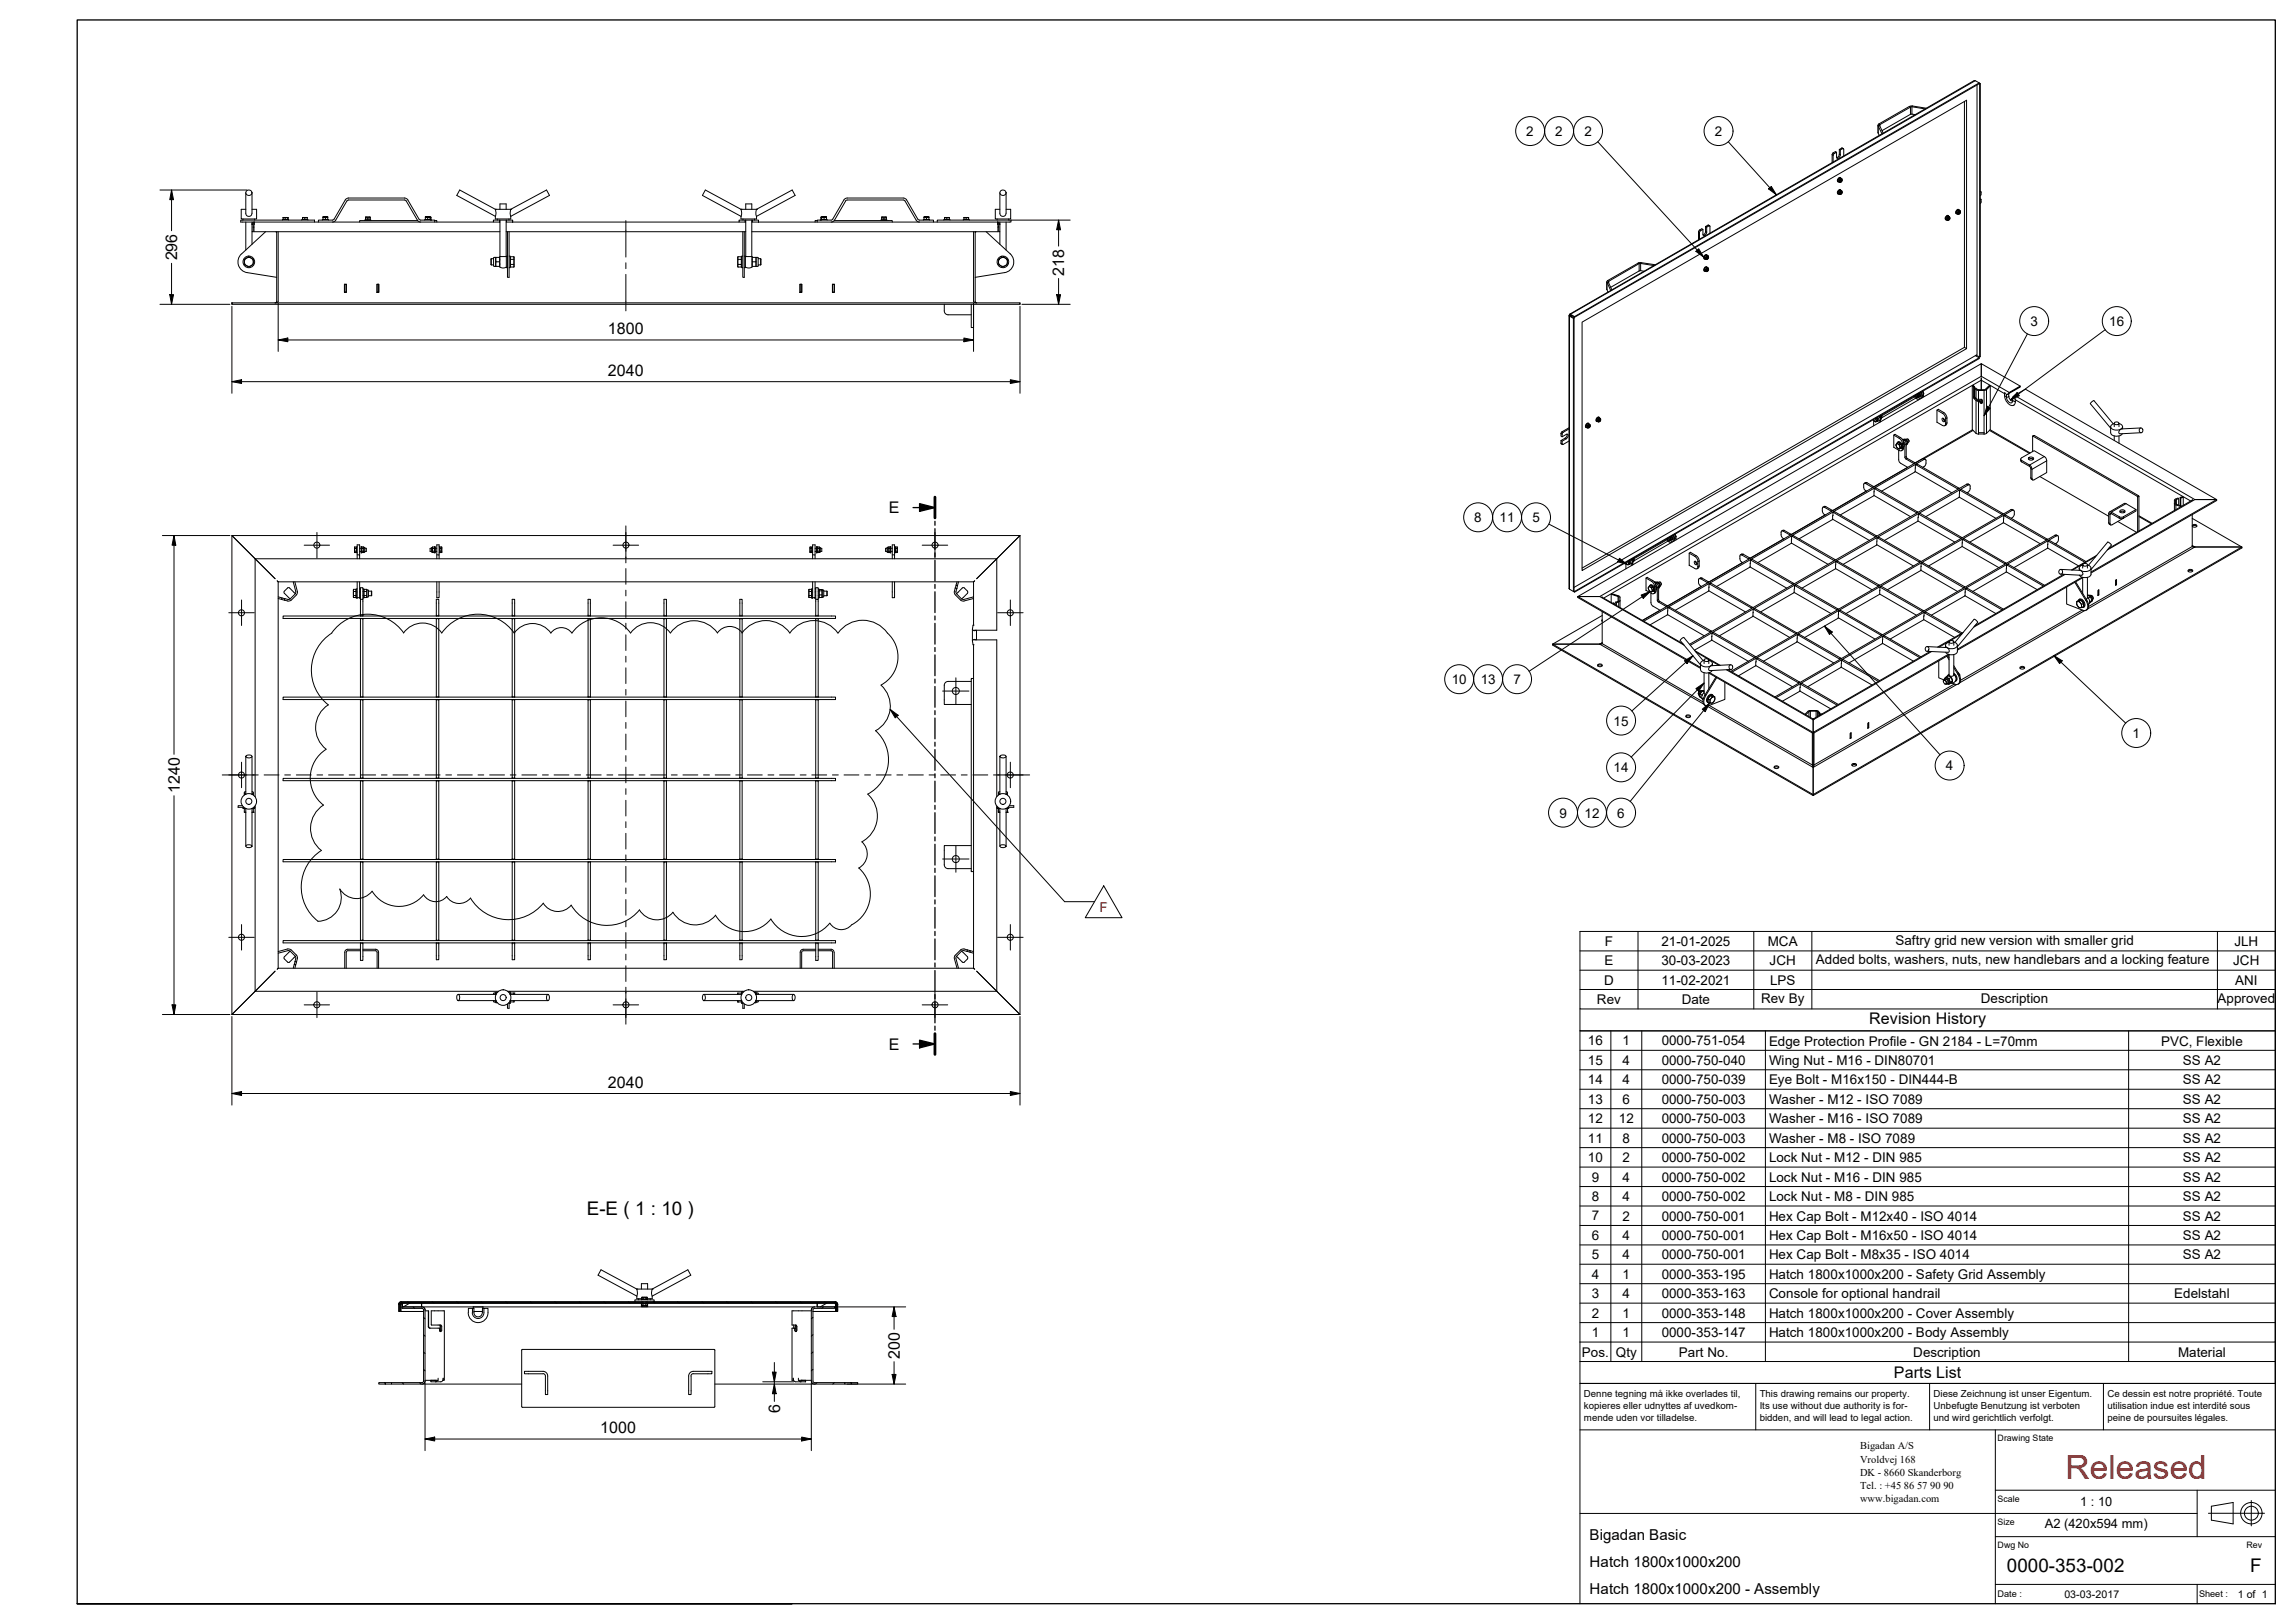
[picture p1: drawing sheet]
<svg xmlns="http://www.w3.org/2000/svg" width="594mm" height="420mm" viewBox="0 0 594 420" stroke-linecap="round" stroke-linejoin="round" font-family="sans-serif">
<defs><g id="words">
<text font-size="8.6" fill="#f00" x="534.7" y="382.9">Released</text>
<g font-size="4.9">
<text x="151.9" y="314.4">E-E ( 1 : 10 )</text>
<text x="519.5" y="406.9">0000-353-002</text>
<text x="582.5" y="406.9">F</text>
</g>
<g font-size="4.1">
<text x="45.9" y="67.4" transform="rotate(-90 45.9 67.4)">296</text>
<text x="275.5" y="71.4" transform="rotate(-90 275.5 71.4)">218</text>
<text x="157.4" y="86.5">1800</text>
<text x="157.4" y="97.3">2040</text>
<text x="230" y="132.9">E</text>
<text x="46.5" y="205.3" transform="rotate(-90 46.5 205.3)">1240</text>
<text x="483.9" y="265.1">Revision History</text>
<text x="230" y="271.8">E</text>
<text x="157.4" y="281.6">2040</text>
<text x="232.9" y="351.8" transform="rotate(-90 232.9 351.8)">200</text>
<text x="490.3" y="356.8">Parts List</text>
<text x="201.9" y="365.8" transform="rotate(-90 201.9 365.8)">6</text>
<text x="155.4" y="371.1">1000</text>
</g>
<g font-size="3.9">
<text x="411.5" y="398.7">Bigadan Basic</text>
<text x="411.5" y="405.6">Hatch 1800x1000x200</text>
<text x="411.5" y="412.7">Hatch 1800x1000x200 - Assembly</text>
</g>
<g font-size="3.5">
<text x="395.1" y="35.2">2</text>
<text x="402.6" y="35.2">2</text>
<text x="410.1" y="35.2">2</text>
<text x="443.9" y="35.2">2</text>
<text x="525.6" y="84.4">3</text>
<text x="546" y="84.4">16</text>
<text x="381.6" y="135.2">8</text>
<text x="388.2" y="135.2">11</text>
<text x="396.7" y="135.2">5</text>
<text x="375.8" y="177.1">10</text>
<text x="383.3" y="177.1">13</text>
<text x="391.8" y="177.1">7</text>
<text x="417.7" y="187.8">15</text>
<text x="552" y="191.1">1</text>
<text x="417.7" y="199.9">14</text>
<text x="503.7" y="199.4">4</text>
<text x="403.6" y="211.7">9</text>
<text x="410.2" y="211.7">12</text>
<text x="418.6" y="211.7">6</text>
<text x="415.4" y="244.9">F</text>
<text x="430.1" y="244.9">21-01-2025</text>
<text x="457.6" y="244.9">MCA</text>
<text x="490.6" y="244.6">Saftry grid new version with smaller grid</text>
<text x="578.4" y="244.9">JLH</text>
<text x="415.3" y="249.9">E</text>
<text x="430.1" y="249.9">30-03-2023</text>
<text x="458.1" y="249.9">JCH</text>
<text x="470.1" y="249.6">Added bolts, washers, nuts, new handlebars and a locking feature</text>
<text x="578.1" y="249.9">JCH</text>
<text x="415.2" y="254.9">D</text>
<text x="430.1" y="254.9">11-02-2021</text>
<text x="458.2" y="254.9">LPS</text>
<text x="578.6" y="254.9">ANI</text>
<text x="413.4" y="259.9">Rev</text>
<text x="435.3" y="259.9">Date</text>
<text x="455.9" y="259.6">Rev By</text>
<text x="512.8" y="259.6">Description</text>
<text x="574" y="259.6">Approved</text>
<text x="411.1" y="270.6">16</text>
<text x="411.1" y="275.7">15</text>
<text x="420" y="270.6">1</text>
<text x="420" y="275.7">4</text>
<text x="430.1" y="270.6">0000-751-054</text>
<text x="430.1" y="275.7">0000-750-040</text>
<text x="457.9" y="270.7">Edge Protection Profile - GN 2184 - L=70mm</text>
<text x="457.9" y="275.7">Wing Nut - M16 - DIN80701</text>
<text x="559.4" y="270.7">PVC, Flexible</text>
<text x="565.1" y="275.7">SS A2</text>
<text x="411.1" y="280.7">14</text>
<text x="420" y="280.7">4</text>
<text x="430.1" y="280.7">0000-750-039</text>
<text x="457.9" y="280.7">Eye Bolt - M16x150 - DIN444-B</text>
<text x="565.1" y="280.7">SS A2</text>
<text x="411.1" y="285.8">13</text>
<text x="420" y="285.8">6</text>
<text x="430.1" y="285.8">0000-750-003</text>
<text x="457.9" y="285.8">Washer - M12 - ISO 7089</text>
<text x="565.1" y="285.8">SS A2</text>
<text x="411.1" y="290.8">12</text>
<text x="419.1" y="290.8">12</text>
<text x="430.1" y="290.8">0000-750-003</text>
<text x="457.9" y="290.8">Washer - M16 - ISO 7089</text>
<text x="565.1" y="290.8">SS A2</text>
<text x="411.1" y="295.8">11</text>
<text x="420" y="295.8">8</text>
<text x="430.1" y="295.8">0000-750-003</text>
<text x="457.9" y="295.8">Washer - M8 - ISO 7089</text>
<text x="565.1" y="295.8">SS A2</text>
<text x="411.1" y="300.9">10</text>
<text x="412" y="305.9">9</text>
<text x="420" y="300.9">2</text>
<text x="420" y="305.9">4</text>
<text x="430.1" y="300.9">0000-750-002</text>
<text x="430.1" y="305.9">0000-750-002</text>
<text x="457.9" y="300.9">Lock Nut - M12 - DIN 985</text>
<text x="457.9" y="305.9">Lock Nut - M16 - DIN 985</text>
<text x="565.1" y="300.9">SS A2</text>
<text x="565.1" y="305.9">SS A2</text>
<text x="412" y="310.9">8</text>
<text x="420" y="310.9">4</text>
<text x="430.1" y="310.9">0000-750-002</text>
<text x="457.9" y="310.9">Lock Nut - M8 - DIN 985</text>
<text x="565.1" y="310.9">SS A2</text>
<text x="412" y="315.9">7</text>
<text x="420" y="316">2</text>
<text x="430.1" y="316">0000-750-001</text>
<text x="457.9" y="316">Hex Cap Bolt - M12x40 - ISO 4014</text>
<text x="565.1" y="316">SS A2</text>
<text x="412" y="321">6</text>
<text x="420" y="321">4</text>
<text x="430.1" y="321">0000-750-001</text>
<text x="457.9" y="321">Hex Cap Bolt - M16x50 - ISO 4014</text>
<text x="565.1" y="321">SS A2</text>
<text x="412" y="326">5</text>
<text x="420" y="326.1">4</text>
<text x="430.1" y="326.1">0000-750-001</text>
<text x="457.9" y="326.1">Hex Cap Bolt - M8x35 - ISO 4014</text>
<text x="565.1" y="326.1">SS A2</text>
<text x="412" y="331">4</text>
<text x="420" y="331.1">1</text>
<text x="430.1" y="331.1">0000-353-195</text>
<text x="457.9" y="331.1">Hatch 1800x1000x200 - Safety Grid Assembly</text>
<text x="412" y="336.1">3</text>
<text x="412" y="341.1">2</text>
<text x="420" y="336.1">4</text>
<text x="420" y="341.1">1</text>
<text x="430.1" y="336.1">0000-353-163</text>
<text x="430.1" y="341.1">0000-353-148</text>
<text x="457.9" y="336.1">Console for optional handrail</text>
<text x="457.9" y="341.2">Hatch 1800x1000x200 - Cover Assembly</text>
<text x="562.8" y="336.1">Edelstahl</text>
<text x="412" y="346.2">1</text>
<text x="420" y="346.2">1</text>
<text x="430.1" y="346.2">0000-353-147</text>
<text x="457.9" y="346.2">Hatch 1800x1000x200 - Body Assembly</text>
<text x="409.5" y="351.2">Pos.</text>
<text x="418.3" y="351.2">Qty</text>
<text x="434.6" y="351.2">Part No.</text>
<text x="495.3" y="351.2">Description</text>
<text x="563.8" y="351.2">Material</text>
</g>
<text font-size="3.5" fill="#f00" x="284.6" y="236.1">F</text>
<g font-size="3.3">
<text x="538.4" y="390">1 : 10</text>
<text x="529.3" y="395.6">A2 (420x594 mm)</text>
</g>
<g font-size="2.8">
<text x="534.4" y="413.6">03-03-2017</text>
<text x="579.2" y="413.6">1 of 1</text>
</g>
<g font-size="2.7">
<text x="481.5" y="375.2">Bigadan A/S</text>
<text x="481.5" y="378.6">Vroldvej 168</text>
<text x="481.5" y="382">DK - 8660 Skanderborg</text>
<text x="481.5" y="385.4">Tel. : +45</text>
<text x="481.5" y="388.8">www.bigadan.com</text>
<text x="492.8" y="385.4">86</text>
<text x="496.2" y="385.4">57</text>
<text x="499.7" y="385.4">90</text>
<text x="503" y="385.4">90</text>
</g>
<g font-size="2.5">
<text x="410" y="364.7">kopieres eller udnyttes af uvedkom-</text>
<text x="410" y="361.7">Denne tegning må ikke overlades til,</text>
<text x="455.5" y="361.7">This drawing remains our property.</text>
<text x="455.5" y="364.7">Its use without due authority is for-</text>
<text x="500.5" y="364.7">Unbefugte Benutzung ist verboten</text>
<text x="500.5" y="361.7">Diese Zeichnung ist unser Eigentum.</text>
<text x="545.5" y="364.7">utilisation indue est interdité sous</text>
<text x="545.5" y="361.7">Ce dessin est notre propriété. Toute</text>
<text x="410" y="367.9">mende uden vor tilladelse.</text>
<text x="455.5" y="367.9">bidden, and will lead to legal action.</text>
<text x="500.5" y="367.9">und wird gerichtlich verfolgt.</text>
<text x="545.5" y="367.9">peine de poursuites légales.</text>
</g>
<g font-size="2.4">
<text x="517.1" y="413.5">Date :</text>
<text x="569.3" y="413.5">Sheet :</text>
</g>
<g font-size="2.3">
<text x="517.1" y="373.2">Drawing State</text>
<text x="517.1" y="388.8">Scale</text>
<text x="517.1" y="394.8">Size</text>
<text x="517.1" y="400.8">Dwg No</text>
<text x="581.5" y="400.8">Rev</text>
</g>
</g></defs>
<!-- layer: Hatch -->
<g fill="none" stroke="#000" stroke-width=".26">
<path d="M103.3 339.4l.2 .1M105.5 337l.5 .3M106.1 337.3l-1.7 1M106.9 338.3l.4 .4M111.8 337l.6 .3M118.2 337l.5 .3M124.5 337l.6 .3M130.9 337l.5 .3M137.2 337l.6 .3M143.6 337l.5 .3M149.9 337l.6 .3M156.3 337l.5 .3"/>
<path d="M162.6 337l.6 .3M169 337l.5 .3M175.3 337l.6 .3M181.7 337l.5 .3M188 337l.6 .3M194.4 337l.5 .3M200.7 337l.6 .3M207.1 337l.5 .3M213.1 338.3l-.4 .4M213.4 337l.6 .3M214.1 337.3l-1.8 1M216.5 338.8l.3 .2"/>
<path d="M99.6 357.9l.1 .2M104.1 357.9l.4 .4M108.6 357.9l.4 .4M109.6 354.5l.4 .4M109.6 350l.4 .4M109.6 345.5l.4 .4M109.6 341l.4 .4M210.4 341l-.4 .4M210.4 345.5l-.4 .4M210.4 350l-.4 .4M210.4 354.5l-.4 .4M211.5 357.9l-.4 .4"/>
<path d="M216 357.9l-.4 .4M220.5 357.9l-.2 .2"/>
</g>
<!-- layer: Visible -->
<g fill="none" stroke="#000" stroke-width=".26">
<path d="M476.1 38.7v1.5l-.7 .7M476.4 38.8l.8-.3 .1 1.9M477.2 38.5l-.4-.2-.7 .4 .3 .1v1.4l-.2 .4a.4 .4 0 0 1-.4 .4 .4 .4 0 0 1-.4-.4v-1.2M486.2 32.4v2l.3 .7M495.8 29.7l-1.2-.2-7.4 4.3M498.3 28.2l-3.6-.6-8.1 4.7-.1 .2 1 2M498.7 28l-4.1-.6-8.2 4.7-.2 .5 1 2.1M508.5 26.2v63.7l.6 .4M511.8 22v69.8l-104.3 60.3M512.3 21.7v-.2l-1.3-.6-104.6 60.4M512.3 21.7h.1M512.3 21.7l-104.7 60.4"/>
<path d="M512.4 21.7l.2-.1-.3-.1-104.7 60.5M512.4 21.7v70.7M512.6 21.6v70.7l-.2 .1M62.9 56.7v.3M63.6 49.9v5.3a.8 .8 0 0 0 .8 .8 .8 .8 0 0 0 .8-.8v-5.3M63.6 54.2h-1.2v2.5h4v-2.5h-1.2M63.6 57.5v7.2M65.2 58.1l.2-.4 .4-.2-.1 2.5h63.7M65.2 57.5v.6M65.2 60v3.2M65.5 58.8h.2M65.8 57.8h-.3v2.2h-.3v-1.9h.3"/>
<path d="M65.9 56.7v.3M68.7 60l-6.2 5.7a2.82 2.82 0 0 0-.8 2.9 2.82 2.82 0 0 0 2.3 2M71.4 60l.2 .2M71.6 60v18.1l-.4 .3 .8-.3v-18.1M73.1 57v-.2h1.6v.2M73.3 56.3h.5M73.3 56.3v.5h.5v-.5M73.3 56.8h.1M73.8 56.3h.7M74.5 56.3v.5h-.7M74.5 56.3v.5M74.5 56.3h-1.2"/>
<path d="M74.5 56.8h.1M78.1 57v-.2h1.6v.2M78.3 56.3h.6M78.3 56.3v.5h.6v-.5M78.3 56.3h1.2v.5h-.6M78.3 56.3h.1M78.3 56.8h.1M78.9 56.3h.6M79.5 56.8h.1M81.4 57.5v-.5h-19.1v.5h65.4M83.4 57v-.2h1.6v.2M83.6 56.3v.5h.6"/>
<path d="M83.6 56.3h.6M83.6 56.3h1.2M83.6 56.1v.2M83.7 56h1.1M83.7 56l-.1 .2M84.2 56.3h.6M84.2 56.3v.5M84.7 56l.1 .2M84.8 56.3v.5h-.6M84.8 56.1v.2M86.9 57l-.4 .4-.5 .1M89.8 52l-2.9 5"/>
<path d="M89.8 52l.4-.2h14.7l3.1 5.2M94.4 57.1v-.2h1.6v.2M94.6 56.4v.5M94.6 56.9h.6M94.6 56.4h.6M94.6 56.4h1.2M94.7 56.1h1l.1 .3M94.7 56.1l-.1 .3M95.2 56.9h.6M95.2 56.4h.6M95.2 56.4v.5M95.8 56.4v.5"/>
<path d="M108 57l.4 .4 .5 .1M108.1 57.1h-15v.4M108.9 57h3.6v.5M108.9 57l-.4-.3-2.9-4.9-.6-.5h-14.8l-.5 .1-.3 .4-3 5.1-4 .1v.5M109.9 57v-.2h1.6v.2h.2M110.1 56.2h1.2M110.1 56.3v.5h.6M110.1 56.3h.6M110.1 56.3h1.2M110.1 56.1v.2M110.7 56.3h.6M110.7 56.3v.5"/>
<path d="M111.3 56.3v.5h-.6M111.3 56.3l.1-.2 .1 .3M111.5 56.9h.1M111.5 56.4v.5M111.5 56.4h-.2h.2M112.5 57.1h.6v.4M127.7 57h1.6v.5h-1.6zM128.2 54.2l.2 .8-.2 1M128.2 54.2h.1M128.2 54.2l-9.2-5-.8 1.4 10 5.4M128.2 54.2h4M128.2 56v.7h4v-.7"/>
<path d="M128.7 56.7v.3M129.3 57.5h.1M129.3 57h1.8M129.4 57v9.4h1.6M129.4 54.2v-1.4h1.6v1.4M131 57.5h.1M131 60h62M131 57v9.4M131.1 57h1.6v.5h-1.6zM131.4 60v11.8h.4v-11.8M131.7 56.7v.3M132.2 54.2l-.2 1 .2 .8"/>
<path d="M132.2 54.2h.1M132.2 54.2l9.3-5 .7 1.4-10 5.4M132.7 57.5h58.6M191.3 57h1.6v.5h-1.6zM191.8 54.2l.2 .8-.2 1M191.8 54.2h.1M191.8 54.2h4M191.8 56v.7h4v-.7M191.8 54.2l-9.2-5-.8 1.4 10 5.4M192.3 60v11.8h.4v-11.8M192.3 56.7v.3M192.9 57.5h.1"/>
<path d="M192.9 57h1.8M193 57v9.4h1.6M193 54.2v-1.4h1.6v1.4M194.6 57.5h.1M194.6 57v9.4M194.7 57h1.6v.5h-1.6zM195.3 56.7v.3M195.8 54.2l-.1 .7 .1 1.1M195.8 54.2h.1M195.8 54.2l9.3-5 .7 1.4-10 5.4M196.3 57.5h65.4v-.5h-19.1v.5M211.5 57.1h-.5v.4"/>
<path d="M212.5 57v-.2h1.6v.2M212.5 56.9l-.2 .1M212.5 56.4v.5M212.5 56.4h.2h-.2M212.5 56.9h.1M212.6 56.1h.1M212.6 56.1l-.1 .3M212.7 56.3v.5h.6M212.7 56.3h.6M212.7 56.3h1.3M212.7 56.1v.2M212.8 56l1.2 .2"/>
<path d="M212.8 56l-.1 .2M213.3 56.3h.7M213.3 56.3v.5M214 56.3v.5h-.7M214 56.1v.2M215.1 57h-3.6v.5M215.9 57.1h15.1v.4M216 57l-.3 .4-.5 .1M218.4 51.8l-2.8 4.9-.4 .3M218.4 51.8l.4-.4 .5-.1h14.8l.6 .5 3 5.1 3.9 .1v.5M218.9 52l.4-.2h14.7l3.2 5.2M218.9 52l-2.9 5"/>
<path d="M228 57.1v-.2h1.6v.2M228.2 56.4v.5M228.2 56.9h.6M228.2 56.4h.6M228.2 56.4h1.2M228.2 56.4l.1-.3h1l.1 .3M228.8 56.9h.6M228.8 56.4h.6M228.8 56.4v.5M229.4 56.4v.5M237.2 57l.3 .4 .5 .1M239 57v-.2h1.6v.2"/>
<path d="M239.2 56.3v.5h.6M239.2 56.3h.6M239.2 56.3h1.3M239.2 56.1v.2M239.2 56.2h1.3M239.8 56.3h.7M239.8 56.3v.5M240.5 56.3v.5h-.7M240.5 56.1v.2M244.3 57v-.2h1.6v.2M244.5 56.3h.6M244.5 56.3v.5h.6v-.5"/>
<path d="M244.5 56.3h1.2v.5h-.6M244.5 56.3h.1M244.5 56.8h.1M245.1 56.3h.6M245.7 56.8h.1M249.3 57v-.2h1.6v.2M249.5 56.3h.6M249.5 56.3v.5h.6v-.5M249.5 56.3h1.2v.5h-.6M249.5 56.3h.1M249.5 56.8h.1M250.1 56.3h.6"/>
<path d="M250.7 56.8h.1M252 60v18.1l.8 .3-.4-.3v-18.1M255.3 60l6.2 5.7a2.82 2.82 0 0 1 .8 2.9 2.82 2.82 0 0 1-2.2 2M258.1 56.7v.3M258.2 57.8h.3v1h-.2M258.5 58.1h.3v1.9h-.3v-1.2M258.8 57.5v.6l-.2-.4-.4-.2 .1 2.5h-63.7M258.8 49.9v5.3a.8 .8 0 0 0 .8 .8 .8 .8 0 0 0 .8-.8v-5.3M258.8 54.2h-1.2v2.5h4v-2.5h-1.2M258.8 60v3.2M260.4 57.5v7.2M261.1 56.7v.3"/>
<path d="M441.5 58.6v1.6l-.6 .6M441.8 58.8l.7-.4 .1 .1v1.9M442.6 58.5l-.3-.2-.8 .3 .3 .2v1.4l-.2 .4a.4 .4 0 0 1-.4 .4 .4 .4 0 0 1-.4-.4v-1.2M474.5 42v-1.8l.2-.4 .7-.4-.3-.2-.8 .8v2.1M475.8 49.7l.3 .1M475.8 46.5l.3 .2M476.1 49.8v.5M476.1 50.3h.1M476.1 46.7v.4M476.1 47.1l.1 .1M476.2 49.2l-.2 .2a.53 .53 0 0 0 .1 .9M476.2 49.2l.6 .3"/>
<path d="M476.2 46.1l-.2 .1a.5 .5 0 0 0-.2 .5 .5 .5 0 0 0 .3 .4M476.2 46.1l.6 .3M476.2 49.2l.2 .2M476.2 46.1l.2 .2M476.4 49.4l-.3 .4M476.4 49.4h.4M476.4 46.3l-.3 .4M476.4 46.3h.4M476.4 49.8l.1-.1a.2 .2 0 0 1 .2 .3 .2 .2 0 0 1-.4 0v-.1M476.4 46.6a.2 .2 0 0 1 .3 .1 .2 .2 0 0 1-.1 .3 .2 .2 0 0 1-.3-.1v-.1M476.5 46a.65 .65 0 0 0-.7 .3 .65 .65 0 0 0 0 .8M476.5 49.1a.65 .65 0 0 0-.7 .3 .65 .65 0 0 0 0 .8"/>
<path d="M476.5 46.2a.58 .58 0 0 0-.7 0 .58 .58 0 0 0-.1 .8l.3 .1M476.5 49.3a.53 .53 0 0 0-.7 .2 .53 .53 0 0 0 .2 .7M476.5 49.7a.27 .27 0 0 1 .2 .3 .27 .27 0 0 1-.4 .1zM476.5 46.5a.24 .24 0 0 1 .2 .4 .24 .24 0 0 1-.4 0zM476.6 49.7l-.1 .3-.2 .1M476.6 46.5l-.1 .4-.2 .1M476.7 49.6l.1 .4-.4 .2M476.7 46.5l.1 .3-.4 .3M476.8 49.5a.51 .51 0 0 0-.6 .2 .51 .51 0 0 0 0 .6M476.8 49.5a.51 .51 0 0 1 0 .6 .51 .51 0 0 1-.6 .2M503.7 56.3l.3 .2M504 56.5v.5"/>
<path d="M504 57h.1M504.1 55.9l-.1 .1a.55 .55 0 0 0 0 1M504.1 55.9l.6 .3M504.1 55.9l.2 .2M504.3 56.1l-.3 .4M504.3 56.1h.4M504.3 56.5l.1-.1a.26 .26 0 0 1 .3 .3 .26 .26 0 0 1-.5 .1zM504.4 55.8a.65 .65 0 0 0-.7 .3 .65 .65 0 0 0 0 .8M504.4 56.5v-.1a.2 .2 0 0 1 .2 .3 .2 .2 0 0 1-.4 0l.1-.1M504.4 56a.53 .53 0 0 0-.7 .2 .53 .53 0 0 0 .2 .7M504.5 56.3l-.1 .4-.2 .1M504.6 56.3v.5l-.3 .1"/>
<path d="M504.7 56.2a.52 .52 0 0 0-.6 .2 .52 .52 0 0 0 0 .6M504.7 56.2a.51 .51 0 0 1 0 .6 .51 .51 0 0 1-.6 .2M506.4 54.8l.3 .1M506.7 54.9v.5M506.7 55.4h.2M506.8 54.4l-.1 .1a.52 .52 0 0 0 0 .9M506.8 54.4l.6 .2M506.8 54.4l.2 .1M507 54.5l-.3 .4M507 54.5l.4 .1M507.1 54.3a.65 .65 0 0 0-.7 .3 .65 .65 0 0 0 0 .7M507.1 54.9l.1-.1a.22 .22 0 0 1 .1 .3 .22 .22 0 0 1-.4 0l.1-.1"/>
<path d="M507.1 54.8a.22 .22 0 0 1 .3 .2 .22 .22 0 0 1-.2 .3 .22 .22 0 0 1-.3-.2zM507.2 54.4a.6 .6 0 0 0-.7 .1 .6 .6 0 0 0-.2 .7l.3 .2M507.2 54.8l-.2 .4M507.4 54.7l-.1 .5-.3 .2M512.6 49.6l.2 .1v.8l-.2 .1M512.6 51.5l.2 .1-.2 .1M512.6 49.5l.1 .1M512.8 51.6v.8l-.2 .3M60 78.4h204v.4h-204zM60 78.4v.4M63.2 67.1l1.2-.6 1.2 .6v1.4l-1.2 .6-1.2-.6zM64 70.6l7.6 1.2"/>
<path d="M89.2 73.6h.5v2.1h-.5zM89.2 73.7v1.9h.4v-1.9M89.2 73.6v.1M89.2 75.6v.1M89.2 73.7h.4M89.6 73.6v.1M89.6 75.6v.1M97.6 73.6h.5v2.1h-.5zM97.6 73.6v2h.4v-2M97.6 75.6v.1M97.6 73.7h.4M98 75.6v.1"/>
<path d="M127.2 68.6h.6M127.2 67h.6M127.2 67v1.6M127.8 66.8v2l.5 .2M128.3 66.6h1.1M128.3 69h1.1M128.3 66.6v2.4M128.3 66.6l-.5 .2M128.4 66.6v1.2M128.4 67.8v1.2M128.4 67.8h.9M129.3 66.6v1.2"/>
<path d="M129.3 67.8v1.2M129.4 66.4v2.7l1 .3 .7-.3M129.4 66.4v.1M131 66.4l.1 .1M131.4 66.3h-.3v3h.3M131.8 66.3h.3v3h-.3M132.1 69h.1M132.1 66.6h.1M133 68.5v.6M133 68.5h-.9v.6h.9M133 67.1v1.4M133 67.1h-.9v1.4"/>
<path d="M133 66.5v.6M133 66.5h-.9v.6M133 66.5v2.6M191.1 68.5v.6M191.1 68.5h.8v.6h-.8M191.1 67.1v1.4M191.1 67.1h.8v1.4M191.1 66.5v.6M191.1 66.5h.8v.6M191.1 66.5v2.6M191.9 69h.1M191.9 66.6h.1"/>
<path d="M192.3 66.3h-.3v3h.3M192.7 66.3h.3v3h-.3M193 66.4v.1M194.6 66.4l.1 .1M194.7 66.4v2.7l-.7 .3-1-.3M194.7 69h1M194.7 66.6h1M194.7 67.8v1.2M194.7 66.6v1.2M194.7 67.8h1M195.7 67.8v1.2M195.7 66.6v1.2"/>
<path d="M195.7 66.6v2.4M195.7 66.6l.6 .2M196.3 66.8v2l-.6 .2M196.3 68.6h.6M196.3 67h.6M196.9 67v1.6M207.1 73.6h.5v2.1h-.5zM207.1 73.7v1.9h.4v-1.9M207.1 73.6v.1M207.1 75.6v.1M207.1 73.7h.4M207.5 73.6v.1"/>
<path d="M207.5 75.6v.1M215.5 73.6h.5v2.1h-.5zM215.5 73.6v2h.4v-2M215.5 75.6v.1M215.5 73.7h.4M215.9 75.6v.1M244.4 78.8v1.7a.99 .99 0 0 0 1 1h6M251.4 78.8v6h.6v-6M252.6 60l-.2 .2M258.5 67.1l1.2-.6 1.1 .7-.1 1.3-1.2 .6-1.1-.7zM260.1 70.6l-7.7 1.2M264 78.4v.4"/>
<path d="M415.9 73v1.9l.3 .7M425.6 70.2l-1.1-.1-7.6 4.3M428.1 68.7l-3.8-.5-8 4.7 .9 2.1M428.5 68.5l-4.2-.5-8.2 4.6-.2 .4 1 2.2M439.9 61.9v-1.8l.2-.3 .7-.4-.3-.2-.7 .4-.1 .3v2.2M441.2 66.5l.3 .1M441.2 69.6l.3 .2M441.5 66.6v.5M441.5 67.1h.1M441.5 69.8v.4M441.5 70.2l.1 .1M441.6 66.1l-.1 .1a.53 .53 0 0 0 0 .9"/>
<path d="M441.6 66.1h.3M441.6 69.2l-.1 .1a.5 .5 0 0 0-.3 .5 .5 .5 0 0 0 .3 .4M441.6 69.2l.6 .3M441.6 66.1l.2 .2M441.6 69.2l.2 .2M441.8 66a.64 .64 0 0 0-.6 .3 .64 .64 0 0 0 0 .8M441.8 69.1a.64 .64 0 0 0-.6 .3 .64 .64 0 0 0 0 .8M441.8 66.3l-.3 .3M441.8 66.3h.4M441.8 66.6l.2-.1a.27 .27 0 0 1 .2 .4 .27 .27 0 0 1-.5 0zM441.8 69.4l-.3 .4M441.8 69.4h.4"/>
<path d="M441.8 69.8l.2-.2a.28 .28 0 0 1 .1 .4 .28 .28 0 0 1-.4 0zM441.8 66.6l.1-.1a.2 .2 0 0 1 .2 .2 .2 .2 0 0 1-.1 .2 .2 .2 0 0 1-.3-.1M441.8 69.7h.1a.2 .2 0 0 1 .2 .3 .2 .2 0 0 1-.4 0v-.1M441.9 66.1l.3 .2M442 66.2a.58 .58 0 0 0-.8 0 .58 .58 0 0 0 0 .8l.2 .1M442 69.3a.58 .58 0 0 0-.8 .1 .58 .58 0 0 0 0 .7l.2 .1M442 66.5v.3l-.3 .2M442 69.6v.4l-.3 .1M442.1 66.5l-.1 .5-.2 .1M442.1 69.6l-.1 .5-.2 .1M442.2 66.3a.49 .49 0 0 0-.6 .2 .49 .49 0 0 0 0 .6M442.2 66.3a.5 .5 0 0 1 0 .6 .5 .5 0 0 1-.6 .2"/>
<path d="M406.1 81.7v70.7l1.2 .7 .2-.1M406.3 81.5l-.1 .3 .2-.1 1.1 .6M406.3 81.8l1 .6 .2-.1M406.3 81.5v.2M406.4 81.4l-.1 .1 .5 .5M406.5 81.4l-.2-.1v.2M406.5 81.4l1.1 .6v.1l-1.1-.6zM406.9 81.7l-.1 .1M407.3 82.4v70.7l.3 .2v-.2M407.5 82.3v70.7M409.5 83.4l99.6-57.4v64.3l-99.6 57.4zM508.5 89.9l-99 57.2"/>
<path d="M510.5 99.9v11.3l1.2 1.1 .4 .1v-.4M511.3 92.1l1 .5v.2l-104.7 60.5M511.6 91.9l.8 .5M512.3 92.6l-104.7 60.5M512.9 97.8v3.1M515.2 99.9v11.3l-1 1-.6 .2v-.4M522.9 99.9l-10-5.8v3.3v-3.3l-104.5 60.3v.3l31.8 18.3M404.1 114v.9l.4 .2M405.6 112.4v.4l-.3 .5-1.2 .7 .3 .2 .1 .9 1.6-.9M406.1 111l-1.6 1-.1 1.1M406.1 110.7l-1.8 1.1-.2 1.1 .3 .2 1.1-.7a.44 .44 0 0 1 .5 .3 .44 .44 0 0 1-.3 .6l-1.3 .9M410.6 110.1l.2 .2"/>
<path d="M410.8 110.3v.4M410.8 110.7h.2M410.9 109.7l-.1 .1a.55 .55 0 0 0 0 .9M410.9 109.7l.7 .2M410.9 109.7l.3 .2M411.1 110a.43 .43 0 0 1 .6 .5 .43 .43 0 0 1-.7 .2l-.1-.3zM411.2 109.9l-.4 .4M411.2 109.9h.3M411.2 109.6a.63 .63 0 0 0-.7 .3 .63 .63 0 0 0 .1 .8M411.2 110.2h.1a.2 .2 0 0 1 .2 .3 .21 .21 0 0 1-.4-.1M411.3 110.2a.23 .23 0 0 1 .2 .3 .23 .23 0 0 1-.4 0zM411.4 109.8a.54 .54 0 0 0-.8 .2 .54 .54 0 0 0 .2 .7"/>
<path d="M411.4 110.1l-.3 .5M411.5 110.1v.4l-.4 .2M413.3 108.5l.3 .2M413.6 108.7v.4M413.6 109.1l.1 .1M413.6 108.1v.1a.5 .5 0 0 0-.3 .5 .5 .5 0 0 0 .3 .4M413.6 108.1l.7 .3M413.6 108.1l.3 .2M413.8 108.5a.39 .39 0 0 1 .6 0 .39 .39 0 0 1-.2 .6 .38 .38 0 0 1-.6 0 .38 .38 0 0 1 .2-.6zM413.9 108a.63 .63 0 0 0-.7 .3 .63 .63 0 0 0 .1 .8M413.9 108.3l-.3 .4M413.9 108.3h.4"/>
<path d="M413.9 108.6h.1a.2 .2 0 0 1 .2 .3 .2 .2 0 0 1-.3 0v-.1M414 108.6l.1-.1a.26 .26 0 0 1 .1 .4 .26 .26 0 0 1-.4 0zM414.1 108.2a.53 .53 0 0 0-.7 0 .53 .53 0 0 0-.2 .6l.1 .3h.2M414.1 108.5l-.2 .5M414.2 108.5v.5l-.3 .1M485 108.6l.1 .4 .5 .2M485 108.6v1.6M485.6 108.4l-.1 .1a.37 .37 0 0 1 .2 .4 .37 .37 0 0 1-.4 .3 .37 .37 0 0 1-.3-.5v-.1M485.6 108.4l.1 .5M485.6 108.2l.2 .1-.2 .1M485.7 108.2l.3 .6-.3 .1M485.7 108.9l-.1 .3"/>
<path d="M485.8 108.2l.2 .4a.31 .31 0 0 1 .1 .4 .31 .31 0 0 1-.4 .1M485.8 108.3l.1 .5M485.8 109.1l-.2 .1M485.9 108.1l.3 .7-.3 .3M485.9 108.8v.2M486 108.8l-.2 .3M486 108l.4 .8v.6M486.6 107.7l.2 .1v1.4M486.6 107.9v.2M486.7 107.6l.1 .1M486.8 107.8h-.4l.3 .8v.6M486.8 108.5h.1"/>
<path d="M486.8 107.7l.2 .5M486.8 107.6a.45 .45 0 0 1 .1 .8M486.8 107.7l-.1 .1M486.9 107.5l.3 .4-.1 .2M487 108.2l-.2 .3M487 108.2l-.2 .1M490.2 115.8l1.4 .8a.6 .6 0 0 0 .8 0 .6 .6 0 0 0 .1-.8M490.2 112.6l1.9 1.3 .3 .5 .1 .8M490.5 112.4l1.5 .9a2.86 2.86 0 0 1 .6 3.1l-.4 .3M490.6 112.5l-.4 .1 .1 3.2M490.9 114.9a.69 .69 0 0 1 .8 .4 .69 .69 0 0 1-.3 .9l-.5-.6zM491.1 114.8l.5 .3"/>
<path d="M491.1 114.8l.3-.2 .6 .3M491.1 114.8a.84 .84 0 0 0-.2 .8 .84 .84 0 0 0 .6 .6h.1M491.1 114.7a.59 .59 0 0 1 .6-.3 .59 .59 0 0 1 .5 .6l.1 .4a.42 .42 0 0 1 0 .5 .42 .42 0 0 1-.4 .2M491.2 114.5a1.01 1.01 0 0 1 1.1 .4 1.01 1.01 0 0 1 0 1.1l-.1 .1M491.5 116.5l.1 3 2.2 1.5M491.5 114.6l.4 .3M491.6 115.1l.3 .7M491.6 115.1l.4-.2 .3 .7M491.9 115.8l-.3 .4M491.9 115.8l.4-.2-.7 .6M492 115l.2 .5M492.2 115.7l-.1 .2"/>
<path d="M492.4 113.7l.7 .4 .3 .8M492.6 113.8l.2-.1 .6 .2M492.7 114.3l.4 .7v3.4l.2 .4 2.1 1.3M492.8 114.7l.1 .5-.1 .5M492.9 113.7a.75 .75 0 0 1 .8 .4 .75 .75 0 0 1-.1 .9M493.4 113.9l.3 .8M493.4 113.9l-.3 .2M493.4 113.8l.2-.2 .4 .2 .2 .5-.3 .3M493.4 114.9v3.4l.3 .4 2.1 1.2M493.7 114.7l-.3 .5M493.7 114.7l-.3 .2M493.8 113.7l.4 .5"/>
<path d="M495.8 102.7h-.2l.2 .3 .9 .5M495.9 102.3l.3 .3-.1 .3-.3-.5M496.3 102.7h.1M496.3 102.3l-.2-.1 .2 .1a.26 .26 0 0 1 .2 .2 .26 .26 0 0 1-.3 .3M496.4 102.4v.3l-.3 .2M496.5 102.1l-.1-.1a.41 .41 0 0 1 .3 .5 .41 .41 0 0 1-.5 .3v.5M496.5 102.1l.2 .5M496.7 101.9l.3 .5M496.7 102.6l-.2 .3M496.7 101.8l.3 .4a.3 .3 0 0 1 0 .4 .3 .3 0 0 1-.3 .1M496.8 101.9l-.3 .2M496.8 101.8l.3 .5-.2 .4"/>
<path d="M497 102.4l-.6 .5 .7 .4M497 102.4l-.3 .2M497 101.6l.2 .2v1.4M497.2 101.5l.3 .1-.3 .2M497.2 101.5l.1 .1M497.5 101.8l.1 1.2M497.5 101.6v1.4M497.6 101.3l.3 .7v.7M497.7 101.3h.1M497.8 101.3l.2 .6M497.8 101.3l-.1 .1M498 101.9l-.1 .1"/>
<path d="M498 101.9h-.1M498.1 118.7h-.4l-72.5 41.9M498.1 118.7l.3 .2M501.4 106.2l1.7 1 .3 .4 .2 .6v1.5a.49 .49 0 0 1-.2 .5 .49 .49 0 0 1-.6 0l-1.4-.9M501.7 106l1.6 .9 .6 .8 .1 1.9-.6 .6M501.8 106l-.4 .2v3.1M502.8 108.3a.48 .48 0 0 1 .5 .3 .48 .48 0 0 1-.1 .6l-.4-.2zM503 108.3l.4 .7M510.8 111.4l-12.7 7.3M511.1 100.1l-.3-.4-.3 .2 .4 .3M511.2 100.5l.7 .5 1.7 .1 .6-.2 1-1-.2-.2-1.2 1.2h-1.9l-.5-.4h-.2v2.4l.7 .5h1M512.1 112.4h1.5"/>
<path d="M512.9 103.4l.3 .2v.7l-.3 .2-.3-.2-.1-.6h-.5l-.7-.6-.2-.3v-2.7l-.2 .1v2.9l.7 .7 1 .2a.3 .3 0 0 0 .2 .3 .3 .3 0 0 0 .4-.3M512.9 103.4v.9M515 111.4l10.4 6M518.9 101.7l.5 .4v.7a1.22 1.22 0 0 0 1.4 1.4l.2-1.2 .7 .3v.7a.96 .96 0 0 1-.8 1 .96 .96 0 0 1-1.1-.6l-.8-1.1zM519 101.6l-.1 .1M520 101.9l-.6 .2M520 101.9l.2 1.4a.55 .55 0 0 0 .8 .4v-.8M520 101.9l2.9-1.7v-.3l-2.9 1.7-.3 .5M521.1 102.8l.4-.4 2.8-1.6 49.5 28.5v.3M521.2 102.7l-.2 .3M521.3 104.9h.1M521.8 103.3h-.1"/>
<path d="M523.1 118.9l.1 .6 2.4 1.4 .1 2.9 .5 .4M523.1 118.7l3.4-2 2.8 1.5 .3 .4 .2 .6v3.1l-3.3 1.9a.33 .33 0 0 1-.3 0 .33 .33 0 0 1-.2-.3v-2.5l-.2-.6-2.6-1.7zM525.1 118.5l.7-.2a.46 .46 0 0 1 .6 .5 .46 .46 0 0 1-.7 .3h-.1a.38 .38 0 0 1-.5-.2 .38 .38 0 0 1 0-.4zM525.1 118.9l.4-.2 .8 .2M526.2 116.9v-4l27.1 15.6v9.1M526.2 112.9l.4-.2 27 15.6 .1 9.2M526.2 118.7v.3M546.4 110.4v1.7a1.89 1.89 0 0 0 3 .2M547 109.7l-5-6-.8 .6-.1 .2 5.3 6.3M547.3 110.4v-.8a.84 .84 0 0 0-.9 .9 .84 .84 0 0 0 1 .8h.8a.92 .92 0 0 0 .9-.3 .92 .92 0 0 0 .2-.9l-.8-.5v.8M547.3 112.9v1.1M547.4 109.3h.9a.39 .39 0 0 1 .1 .6 .39 .39 0 0 1-.6 0h-.1a.35 .35 0 0 1-.4-.1 .35 .35 0 0 1 .1-.5z"/>
<path d="M548.5 112.9v1.8M549.4 110.4v.6M554.2 110.8l-5.3 .3a.64 .64 0 0 0-.4 .6 .64 .64 0 0 0 .3 .6l5.5-.3M431.7 139.7l-.1 .3 .9 .5M431.8 139.3l.1 .1a.25 .25 0 0 1 .2 .3 .25 .25 0 0 1-.3 .2 .25 .25 0 0 1-.2-.3v-.2M432 139.2l.3 .4-.2 .2M432.2 139.1a.4 .4 0 0 1 .4 .4 .4 .4 0 0 1-.5 .3v.5M432.3 139.1h.1M432.3 139.7h.1M432.3 139.9l.6 .4M432.3 139.7l-.3 .2M432.4 139.1l.2 .5"/>
<path d="M432.5 138.9l.4 .6M432.6 138.9l.3 .4a.3 .3 0 0 1 0 .3 .3 .3 0 0 1-.3 .2M432.6 139.6l-.2 .3M432.6 139l-.2 .1M432.7 138.8l.3 .5-.2 .5M432.9 139.5l-.6 .4M432.9 139.5l-.3 .1M432.9 138.7l.2 .1v1.4M433.2 138.6l.1 .1-.2 .1M433.3 138.9l.2 1.1M433.3 138.7v1.4M433.5 138.3l.3 .7v.8"/>
<path d="M433.5 138.3l.2 .1M433.7 138.4l.2 .5M433.7 138.4l-.2 .1M433.9 138.9l-.1 .1M433.9 138.9h-.2M461.2 137.5l.6-.3 1.9 1.2M463.4 138.6l-1.8-1.1a.33 .33 0 0 0-.4 0 .33 .33 0 0 0-.1 .3v1.1l.7 .6M463.8 139.7l.1-.9 10.9 6.4M463.8 139.7l-.1 .9-8.7 5.1M463.8 138.8l.3-.2 11 6.4M471.9 131.3l.5-.2 2 1.1M474 132.4l-1.7-1.1a.34 .34 0 0 0-.4 0 .34 .34 0 0 0-.2 .4l.1 .8 .3 .6 .4 .2"/>
<path d="M474.4 134.4l9.5 5.5M474.5 132.6l.4-.1 10.9 6.3M482.6 125.1l.6-.2 1.9 1.2M484.7 126.2l-1.8-1a.3 .3 0 0 0-.3-.1 .3 .3 0 0 0-.2 .4l.2 1.2 .6 .5M485.1 128.3l9.5 5.5M485.1 126.5v1.8l-8.7 5M485.1 126.5l11 6.3M485.2 126.5l.4-.2 10.9 6.3M485.5 139l-11-6.4-.2 1.9-8.6 5M485.9 139.2l.4-.2 10.9 6.4M495.8 122.1l9.4 5.5M495.8 121.1l.1-.8 11 6.4"/>
<path d="M495.8 121.1v.1M495.8 121.2l-.2 1-8.6 5M495.9 120.3l.3-.2 11 6.4M496.5 134.9l9.5 5.4M496.6 133.1l.4-.2 10.9 6.3M497.8 121l.7-.7 .1-1a.33 .33 0 0 0-.2-.4 .33 .33 0 0 0-.4 .1l-72.5 41.8M507.2 128.7l9.5 5.5M507.2 127.7l.1-.8 11 6.4M507.2 127.7v.1M507.2 127.8l-.1 1-8.6 5M507.3 126.9l.4-.2 10.9 6.4M507.6 139.4l-11-6.3-.1 1.8-8.7 5"/>
<path d="M508 139.7l.4-.2 10.9 6.3M509.2 127.6l.7-.7 .1-1a.33 .33 0 0 0-.2-.4 .33 .33 0 0 0-.4 .1l-71.8 41.4M509.8 125.5l-.4-.2h-.3l-71.8 41.5M518.6 135.3l9.5 5.5M518.7 133.5l.4-.2 10.9 6.4M520.6 134.2l.7-.7 .1-1a.34 .34 0 0 0-.1-.4 .34 .34 0 0 0-.4 0l-72.5 41.9M521.3 132.1l-.5-.2-.3 .1-72.5 41.8M528 123.4l17.8 10.2M529.7 139.9l-11-6.4-.2 1.9-8.6 4.9M532.7 138.7l-.4-.2-.3 .1-72.6 41.8M546.1 132.5l3.9-2.2 2.9 1.6-3.5 2h-.7l-2.2-1.3a.43 .43 0 0 0-.4 0 .43 .43 0 0 0-.3 .4v2.3l.2 .4 .4 .2M546.2 133l.2-.1 2.3 1.3h1l-3 1.6a.33 .33 0 0 1-.3 .1 .33 .33 0 0 1-.2-.3z"/>
<path d="M548.2 135l4.8 2.8M548.8 132.5l.7-.2 .5 .3M548.8 132.2l.9-.2a.44 .44 0 0 1 .3 .6 .44 .44 0 0 1-.6 .2 .42 .42 0 0 1-.5-.1 .42 .42 0 0 1-.1-.5zM552.9 131.9v.4l-3.2 1.9M553.7 133.7l3.2 1.9M562.9 130.3l.2 .4 1.5 .4M564 130.8v-1.7l-.2-.2-.9 .6v2.6M564 129.1l-.8 .4v.8l1.6 .7M564.3 128.8l.6-.2 .2 .1-.6 .2M564.3 130.9v-2.1l.2 .1v2M565.1 128.7v2.1M567.5 136.1a.57 .57 0 0 1 .7-.4 .57 .57 0 0 1 .4 .7l-.7 .1-.4-.3"/>
<path d="M567.5 133.2v8.3l.7 .1M567.5 134.2l12.8 7.4-111 64.1-67.4-38.9 12.8-7.5M567.5 136.3l.5-.3 .7 .3M567.5 129.5l-21.7 12.5M567.6 129.4l-.2 .1M567.6 129.4l-.1 .1M573.8 129.6v-.3h-5.6h5.6l-32.5 18.8M573.8 129.6l-32.5 18.7M71.8 150.4l.2 .2M72 150.6h180M72 154.5l1 .3M72 154.9l.9 .3"/>
<path d="M72 150.6v100.1M73.3 159.5h143v.6h-143zM73.6 153v.6M73.6 153l.8-.8 .4-.1 1.7 1.6M73.6 153.6l1.5 1.5M73.6 155.4l.9 .2M73.7 155l-.7-.2-.1 .4 .7 .2M73.7 155l.9 .2M73.7 155l-.1 .4M75.1 155l-.5 .2M75.4 155.3l-.9 .3M75.9 150.6l.7 2.6-.2 .5"/>
<path d="M76.3 150.6l.7 2.7-.3 .7M76.5 153.7l-1.4 1.4M76.8 154l-1.4 1.4M91.5 154.2v.5M91.5 154.2h.7v.5h-.7M91.5 153.1v1.1M91.5 153.1h.7v1.1M91.5 152.6v.5M91.5 152.6h.7v.5M91.5 152.6v2.1M91.8 141.6v.4M91.8 141.6h.4v.4h-.4"/>
<path d="M91.8 142v.7M91.8 142.7v.3M91.8 141.6v1.4M92.2 154.6h.1M92.2 152.7h.1M92.2 142v.7h-.4M92.2 142.7v.3h-.4M92.2 141.7h.1M92.2 143h.1M92.5 143.6h.6v1.1M92.5 141.5v1.6M92.5 150.6v4.3h-.3v-2.5h.3"/>
<path d="M93.1 143.6v-2.5h-.6v3.6M93.1 150.6v4.1h-.6M93.1 154.7l.2 .2M93.1 141.9h.4M93.1 142.7h.4M93.1 152.4h.2M93.3 155.2h.6v4.2l-.6 .1v-7.4h.6v3.1M93.5 141.5h.1v1.6h-.1zM93.6 143h.1M93.7 141.6v.4M93.7 142v.7M93.7 142.7v.3"/>
<path d="M93.7 141.6h.4M93.7 143h.4M93.7 142h.4M93.7 142.7h.4M93.7 141.6l-.1 .1M93.9 152.4h.3v2.5h-.3M94.1 141.6v.4M94.1 142v.7M94.1 142.7v.3M94.1 141.6l.1 .1M94.2 141.7v1.3M94.2 141.7h.1"/>
<path d="M94.2 143h.1M94.2 143h-.1M94.2 154.6v.1M94.2 152.6v.5M94.2 153.1v1.1M94.2 154.2v.5M94.2 154.7h.7M94.2 152.6h.7M94.2 153.1h.7M94.2 154.2h.7M94.2 152.6v.1M94.3 141.7l.1 .1"/>
<path d="M94.4 141.8l-.1 1.2M94.4 141.9h.4v.8h-.4M94.9 152.6v.5M94.9 153.1v1.1M94.9 154.2v.5M94.9 152.6l.1 .1M95 152.7v1.9M95 154.6h.2M95 152.7h.2M95 154.6l-.1 .1M95.2 152.7l.2 .2v1.5l-.2 .2M95.4 154.2h.7"/>
<path d="M95.4 153h.7M96.1 153v1.2M111.7 141.8v1.1l.3 .1M111.7 141.9h-.4v.8h.4M112 141.7v1.3M112 141.7l-.3 .1M112 143h.1M112 142v.7M112 142.7v.3M112 141.6v.4M112 141.6h.5M112 143h.5"/>
<path d="M112 142h.5M112 142.7h.5M112 141.6v.1M112.5 142v.7M112.5 142.7v.3M112.5 141.6v.4M112.5 141.6v.1M112.5 141.5h.2v1.6h-.2zM112.5 143h.1M112.7 141.9h.4M112.7 142.7h.4M112.9 155.2h.7v4.2l-.7 .1z"/>
<path d="M113.1 143.6h.6v1.1M113.1 150.6v4.1h.6v-4.1M113.7 143.6v-2.5h-.6v3.6M113.7 141.5h.1v1.6h-.1M113.8 141.7h.1M113.8 143h.1M113.9 142v.7h.4M113.9 142.7v.3h.4M114.3 141.6v.4M114.3 141.6h-.4v.4h.4M114.3 142v.7M114.3 142.7v.3"/>
<path d="M114.3 141.6v1.4M132.6 155.2h.6v4.2l-.6 .1zM152.2 155.2h.6v4.2l-.6 .1zM171.9 155.2h.6v4.2l-.6 .1zM191.5 155.2h.6v4.2l-.6 .1zM209.4 154.2v.5M209.4 154.2h.7v.5h-.7M209.4 153.1v1.1M209.4 153.1h.7v1.1M209.4 152.6v.5M209.4 152.6h.7v.5M209.4 152.6v2.1"/>
<path d="M209.7 141.6v.4M209.7 141.6h.4v.4h-.4M209.7 142v.7M209.7 142.7v.3M209.7 141.6v1.4M210.1 154.6h.1M210.1 152.7h.1M210.1 142v.7h-.4M210.1 142.7v.3h-.4M210.1 141.7h.1M210.1 143h.1M210.4 143.6h.6v1.1"/>
<path d="M210.4 141.5v1.6M210.4 150.6v4.3h-.3v-2.5h.3M210.9 154.7l.3 .2M211 143.6v-2.5h-.6v3.6M211 150.6v4.1h-.6M211 141.9h.4M211 142.7h.4M211 152.4h.2M211.2 155.2h.6v4.2l-.6 .1v-7.4h.6v3.1M211.4 141.5h.1v1.6h-.1zM211.5 143h.1M211.6 141.6v.4"/>
<path d="M211.6 142v.7M211.6 142.7v.3M211.6 141.6h.4M211.6 143h.4M211.6 142h.4M211.6 142.7h.4M211.6 141.6l-.1 .1M211.8 152.4h.2v2.5h-.2M212 154.6l.1 .1M212 141.6v.4M212 142v.7M212 142.7v.3"/>
<path d="M212 141.6l.1 .1M212 152.7h.1M212.1 141.7v1.3M212.1 153v1M212.1 153v-.4h.7v.4M212.1 154v.7M212.1 141.7h.1M212.1 143h.1M212.1 143h-.1M212.1 154h.7M212.1 153h.7M212.2 141.7l.1 .1"/>
<path d="M212.3 141.8l-.1 1.2M212.3 141.9h.4v.8h-.4M212.8 153v1M212.8 154v.7M212.8 154.6l-.7 .1M212.8 152.7v1.9M212.8 154.6h.3M212.8 152.7h.3M212.8 152.7h.1M213.1 152.7l.1 .2v1.5l-.1 .2M213.2 154.2h.8M213.2 153h.8"/>
<path d="M214 153v1.2M229.6 141.8v1.1l.3 .1M229.6 141.9h-.4v.8h.4M229.9 141.7v1.3M229.9 141.7l-.3 .1M229.9 143h.1M229.9 142v.7M229.9 142.7v.3M229.9 141.6v.4M229.9 141.6h.5M229.9 143h.5M229.9 142h.5"/>
<path d="M229.9 142.7h.5M229.9 141.6v.1M230.4 142v.7M230.4 142.7v.3M230.4 141.6v.4M230.4 141.6v.1M230.4 141.5h.2v1.6h-.2zM230.4 143h.1M230.6 141.9h.4M230.6 142.7h.4M231 143.6h.6v1.1M231 150.6v4.1h.6v-4.1"/>
<path d="M231.6 143.6v-2.5h-.6v3.6M231.6 141.5h.1v1.6h-.1M231.7 141.7h.1M231.7 143h.1M231.8 142v.7h.4M231.8 142.7v.3h.4M232.2 141.6v.4M232.2 141.6h-.4v.4h.4M232.2 142v.7M232.2 142.7v.3M232.2 141.6v1.4M247.3 152.2l.2-.7 .4 .1-.2 .8"/>
<path d="M247.3 152.2a1.5 1.5 0 0 0 0 1.8M247.3 152.2l.4 .2M247.3 154l1.4 1.4M247.7 152.4l-.3 1 .2 .3M247.7 150.6l-.2 .9M248.1 150.6l-.2 1M250.4 153v.6M250.4 153l-.8-.8-.3-.1-1.7 1.6M250.4 153.6l-1.5 1.5-1.3-1.4M252 154.9l-2.7 .7-.7-.3M252 154.5l-2.5 .7-.6-.2M252 150.6v11.2"/>
<path d="M252.3 150.4l-.3 .2M407.5 153l.1 .1M408.4 154.7v-.3h5.7h-5.7l31.8 18.4M414.7 158.3v8.4l-.6 .1M414.8 154.6h-.1l21 12.1M417.1 153.8v2.2M417.4 156.2l.3-.1 .2 .3M417.9 156.2l-.2 .1M418.3 155.9l.7-.3 .1-1-2-.8 .2-.1 2 .8 .1 2.8M418.3 155.9l.1 .1v.7M418.3 155.9v.7M419.4 155.5l-.1 .2-.9 .3"/>
<path d="M420.9 145.7v1.6M421.3 145.4l.2 .4a.32 .32 0 0 1-.2 .4 .32 .32 0 0 1-.4-.4v-.2l.1 .4 .4 .2M421.3 145.4l.1 .1M421.4 145.5l.2 .5M421.5 145.2l.1 .1-.2 .2M421.6 145.2v.1M421.6 146l-.2 .2M421.6 145.2l.3 .6-.3 .3M421.7 145.1l.3 .7-.2 .3M421.8 145.8l-.2-.5 .3 .5-.3 .2M421.8 145.9l-.1 .1M421.9 145.8l-.5 .4"/>
<path d="M421.9 145l.4 .8v.6M422.2 144.8l.4 .8v.7M422.4 144.7l.3 .1v1.4M422.4 144.9v.2M422.6 144.7h.1M422.7 144.8l-.4 .1M422.7 144.6a.45 .45 0 0 1 .1 .8M422.7 144.7l.2 .5M422.7 144.7l-.1 .1M422.8 144.5l.2 .2v.4M422.9 145.2l-.2 .3M422.9 145.2l-.2 .2"/>
<path d="M423 145.1h.1M426.1 152.8l1.4 .8a.57 .57 0 0 0 .7 0 .57 .57 0 0 0 .1-.7M426.1 149.6l1.8 1.2 .3 .6 .1 .9M426.7 152a.7 .7 0 0 1 .8 .3 .7 .7 0 0 1-.1 .9l-.6-.5zM426.9 151.8l.6 .3M426.9 151.8l.4-.2 .5 .3M426.9 151.8a.93 .93 0 0 0 .6 1.4M426.9 151.8a.59 .59 0 0 1 .7-.3 .59 .59 0 0 1 .4 .5l.2 .6a.41 .41 0 0 1-.5 .5M427.1 151.5a.93 .93 0 0 1 1.1 .4 .93 .93 0 0 1-.2 1.2M427.4 153.5v2.9l.4 .5 1.9 1.1M427.4 151.7l.4 .1M427.5 152.1l.3 .8"/>
<path d="M427.5 152.1l.3-.2 .3 .8M427.8 152.9l-.3 .3M427.8 152.9l.3-.2-.6 .5M427.9 152l.2 .5M428.1 152.7l-.2 .2M428.2 150.7h.1M428.2 150.7l.8 .4 .3 .8M428.5 151.3l.5 .7 .1 3.7 2.2 1.4M428.5 150.8l.3-.1 .5 .3M428.7 151.7l-.4-1-1.9-1.3-.3 .2v3.2M428.7 151.7l-.1 1.5-.5 .5M428.7 151.7l.1 .6-.1 .4v-.6"/>
<path d="M428.9 150.7a.74 .74 0 0 1 .7 .5 .74 .74 0 0 1-.1 .8M428.9 150.7h.1M429.3 150.8a.46 .46 0 0 1 .7 .2 .46 .46 0 0 1-.3 .6M429.3 151.9v3.5l2.3 1.5M429.3 152.2h.1M429.3 151l.3 .8M429.3 151l-.3 .2M429.6 151.8l-.3 .4M429.6 151.8l-.3 .1M429.7 150.7l.3 .5M430 151.2v.1M431.6 159.1l9.6 5.5"/>
<path d="M431.7 158.2l.1-.9 10.9 6.4M431.7 158.2l-.2 1-4.4 2.6M431.8 157.3l.3-.2 11 6.4M437.6 143l1.7 1 .4 .6 .1 2-.1 .4-.4 .2M437.6 143l-.3 .2v3.2l1.4 .8a.48 .48 0 0 0 .6 0 .48 .48 0 0 0 .2-.5v-1.6l-.3-.6-1.9-1.3M438.6 145.4a.48 .48 0 0 1 .6 .2 .48 .48 0 0 1-.2 .6l-.3-.3zM438.9 145.3l.4 .7M439.8 149.8l.6-.2 1.9 1.1M442 150.9l-1.8-1.1a.36 .36 0 0 0-.4 0 .36 .36 0 0 0-.1 .4l.1 1 .6 .6M442.3 153l9.5 5.4M442.4 151.1l.4-.1 11 6.3M450.5 143.6l.6-.2 1.9 1.2"/>
<path d="M452.7 144.7l-1.8-1a.3 .3 0 0 0-.4-.1 .3 .3 0 0 0-.1 .4l.1 1.2 .6 .5M453 146.8l9.5 5.5M453.1 145l.4-.2 10.9 6.4M453.4 157.5l-11-6.4-.1 1.9-8.6 5M453.8 159.5l9.5 5.5M453.9 157.7l.4-.1 10.9 6.3M463.7 140.6l9.5 5.5M464.1 151.3l-11-6.3-.1 1.9-8.7 4.9M464.4 153.4l9.6 5.4M464.5 151.6l.4-.2 11 6.3M475.1 147.2l.2-1.8 10.9 6.4M475.1 147.2l9.5 5.5"/>
<path d="M475.1 147.2l-8.7 5.1M475.2 145.4l.4-.2 10.9 6.4M475.5 157.9l-11-6.3-.1 1.9-8.6 4.9M475.9 159.9l9.5 5.5M476 158.2l.4-.2 10.9 6.3M485.8 141l9.5 5.5M485.9 140.1h.1M485.9 140.1l.1-.9 10.9 6.4M485.9 140.1l-.2 1-8.6 5M486.6 153.8l.1-1.8 10.9 6.4M486.6 153.8l9.5 5.5M486.6 153.8l-8.7 5"/>
<path d="M486.7 152l.3-.2 11 6.4M497.2 147.6l9.5 5.5M497.3 145.8l.4-.2 10.9 6.4M498 159.5v.9M498.1 159.4l-.1 .1M498.1 159.4v-.8l9.5 5.4M498.1 158.6l.4-.2 9.4 5.5M507.9 141.5l.2-1.8 10.9 6.3M507.9 141.5l9.5 5.4M507.9 141.5l-8.7 5M508.3 152.2l-11-6.4-.2 1.9-8.6 5M508.6 154.2l8 4.6"/>
<path d="M508.8 152.4l.3-.2 9.5 5.5M518.3 157.9l-9.5-5.5-.2 1.9-8.6 5M519.3 148l8 4.7M519.3 148.1l-8.6 5M519.4 147.1h.1M519.4 147.1l.1-.8 9.5 5.4M519.4 147.2l-.1 .9M519.4 146.3l.4-.2 9.5 5.5M530 141.9l8 4.6M530.1 141l-.2 1-8.6 4.9M530.1 140.9l.1-.8 9.5 5.4M530.1 140.9v.1"/>
<path d="M530.1 140.1l.4-.2 9.5 5.5M532 140.8l.8-.7v-1a.34 .34 0 0 0-.1-.4 .34 .34 0 0 0-.4 0l-72.5 41.9M533.4 147.4l5.1 .3a.78 .78 0 0 1 .4 1.2l-5.5-.3M534.2 148.7l-23 13.3M537.1 150.7l2.9 4.9 .4 .9a1 1 0 0 1-.1 1.2 1 1 0 0 1-1.1 .3l-4.2-1.6v-4.4M537.3 150.6l3 4.9 .3 1.3a1.05 1.05 0 0 1-.6 1.2M537.6 155.7v.3a1.19 1.19 0 0 0 .9 1.4l.4-.1M537.7 155.8a.98 .98 0 0 1 .9 .4 .98 .98 0 0 1 0 1.1 1.1 1.1 0 0 1-.9-1.5zM537.9 155.5a.67 .67 0 0 1 .7-.3 .67 .67 0 0 1 .6 .5l.3 .8a.49 .49 0 0 1 0 .6 .49 .49 0 0 1-.6 .1M538.1 155.2a1.3 1.3 0 0 1 1.5 1.8l-.3 .2M538.2 155.7h-.6M538.2 155.7l.5-.3-1.1 .3"/>
<path d="M538.2 155.7l.7 .8M538.2 147.1v.6M538.3 155.4h.2M538.7 155.4l.6 .8M538.8 155.5l.4 .5M538.9 156.5v.8M538.9 156.5l.4-.3v.8l-.4 .3M538.9 149.4l-32.2 18.7M539.1 146.3a.83 .83 0 0 0-.9 .8 .83 .83 0 0 0 1 .8l.8 .1a.92 .92 0 0 0 1-.3 .92 .92 0 0 0 .1-1l-.8-.4M539.1 149.6l-32.4 18.7M539.1 146.2v.9M539.1 149.5v4.1"/>
<path d="M539.2 146.1a.59 .59 0 0 1 .6-.3 .59 .59 0 0 1 .5 .6l-.8 .2-.3-.3zM539.3 156.3v.5M540.3 154.6l.6 .7a1.04 1.04 0 0 1-.3 1.2M540.3 149.5v5.4l-.3 .2M540.3 154.1l.8 .4M540.3 146.2v.9M540.5 154.2a.92 .92 0 0 1 1 .5 .92 .92 0 0 1-.2 1.1M540.6 146.3l5-6 .8 .5 .2 .3-5.3 6.3M540.6 154.8v.1M541 154.2a.65 .65 0 0 1 .7 .3 .65 .65 0 0 1 0 .7M541.1 154.5l-.5 .3M541.1 154.5l.4 1"/>
<path d="M541.3 147.1v1.6a1.86 1.86 0 0 1-3 .2M541.4 154.2l.3 .2 .1 .5M541.5 155.5l-.6 .6M541.5 155.5l-.6 .2M542.8 143.8l-6.6 3.8M543.2 152.7v1.3l-.1 .1M543.2 154l.1-1.3-.2 .2v1.3l.2-.2M547.8 150.1v1.2l-.2 .1M547.8 151.3l.1-1.2-.3 .1v1.3l.3-.1M566.4 147.9l.4-.2 .8 .2M566.5 147.6l.6-.2a.37 .37 0 0 1 .5 .4 .37 .37 0 0 1-.5 .3h-.2a.36 .36 0 0 1-.4-.1 .36 .36 0 0 1 0-.4zM567.5 141.2l.7 .4"/>
<path d="M568.2 141.6h12.1v.3l-111 64.1v-7.3M93.3 160.1h.6v20.4M93.3 160.1v20.4M93.9 160.1h.1M112.9 160.1h.7M112.9 160.1v20.4M113.6 160.1v20.4M132.6 160.1v20.4M132.6 160.1h.6M133.2 160.1v20.4M152.2 160.1h.6M152.2 160.1v20.4"/>
<path d="M152.8 160.1v20.4M171.9 160.1h.6M171.9 160.1v20.4M172.5 160.1v20.4M191.5 160.1h.6M191.5 160.1v20.4M192.1 160.1v20.4M211.2 160.1h.6v20.4M211.2 160.1v20.4M211.8 160.1h.1M251.4 176.4h-6a1 1 0 0 0-1 1v5h7M251.7 165.9l.2 1h.2"/>
<path d="M251.7 162.9v3M251.7 162.9l.4 .4 .5-.2M252 175.6h-.6v50h.6M252 166.9v83.8M252.1 163.2h5.9v-18.5l-5.2 5.1 5.2-5.1h-192l-6-6.1h204l-6 6.1 6-6.1v124l-11.2-11.2M252.1 165.7h5.9v40.5M252.1 161.8h-.2l-.2 1.1M252.6 165.7l-.5-.2-.4 .4M252.8 163.2v2.5M413.6 172.1l.7-.2a.36 .36 0 0 1 .5 .4 .36 .36 0 0 1-.5 .3l-.7-.2zM413.6 172.4l.5-.3 .6 .3M414.1 166.8h-12.2v.2"/>
<path d="M414.1 166.8h-12.2v.2l67.4 39v-7.3M414.7 160.7h.1M414.7 160.4v.4M414.7 166.4l-.6 .4M438.6 168.3l4.4-2.5 .2-1.9 11 6.4M438.7 168.4l6.6 3.9M440.1 178.9l-.3 .2-.2 .5M440.1 179.7v.8l.5 .3M440.1 179.7l.5 .3M440.2 171.8v1.6a1.89 1.89 0 0 0 3 .2M440.4 178.9a.64 .64 0 0 0-.6 .3 .64 .64 0 0 0 0 .7M440.6 179.9v.1"/>
<path d="M440.7 178.9h.4a.94 .94 0 0 0-1 .4 .94 .94 0 0 0 0 1.1M440.7 178.9l-.6 .8M440.7 178.9l.4 .2M440.9 171l-5-6-.9 .6-.1 .2 5.3 6.3M441.1 179.3l-.5 .7a1.04 1.04 0 0 0 .2 1.2M441.1 174.2v5.3l.4 .2M441.1 171.8v-.9a.84 .84 0 0 0-.9 .9 .84 .84 0 0 0 1 .8h1.3a.81 .81 0 0 0 .8-.9 .81 .81 0 0 0-1-.8v.9M441.2 170.6h.9a.39 .39 0 0 1 .1 .6 .39 .39 0 0 1-.5 0h-.3a.3 .3 0 0 1-.3-.2 .3 .3 0 0 1 .1-.4zM442.3 174.2l27 15.7M442.3 174.2v4.1M443.1 165.7l9.5 5.5M443.2 163.9l.3-.2 11 6.4"/>
<path d="M443.3 171.8v.5M443.3 179.9a1.25 1.25 0 0 0-1.3 .5 1.25 1.25 0 0 0 0 1.4l.2 .1M444.2 175.3l-3.3 5.5a1.36 1.36 0 0 0 .6 1.9M444.4 175.4l-2.9 4.7-.4 1.1a1.01 1.01 0 0 0 .1 1.2 1.01 1.01 0 0 0 1.1 .3l4.2-1.6v-4.4M447.3 173.4l22 12.7M447.8 172.2a.53 .53 0 0 1 .7 .5 .53 .53 0 0 1-.8 .4l-.2-.5zM448 172.1l-5.2 .3a.64 .64 0 0 0-.5 .6 .64 .64 0 0 0 .3 .6l5.5-.3M450 175l4.4-2.6 .2-1.9 11 6.4M454.5 172.3l9.5 5.5M454.6 170.5l.4-.2 10.9 6.4M464.9 164.1l-11-6.4-.3 1.9-8.5 5M465.2 166.1l9.5 5.5"/>
<path d="M465.3 164.3l.3-.2 11 6.4M465.9 178.9l8 4.6M466 177.1l.4-.2 9.5 5.5M476.2 170.7l-10.9-6.4-.2 1.9-8.6 5M476.6 172.7l8 4.6M476.7 170.9l.4-.2 9.4 5.5M486.2 176.4l-9.5-5.5-.2 1.9-8.6 5M487 164.5l-11-6.3-.2 1.9-8.6 4.9M487.3 166.5l8 4.7M487.3 165.6l.2-.8 9.4 5.4M487.3 165.7l-.1 1-8.6 4.9M487.4 164.8l.4-.3 9.4 5.6"/>
<path d="M498 160.4l8 4.6M498 160.4l-8.7 5M498.9 167.4l5 .2a.83 .83 0 0 1 .5 1.2l-5.6-.2M499.6 168.7l-30.3 17.4M501.9 171.1v4.4l1.3 .5M503 176.3a.41 .41 0 0 1 .5-.3 .41 .41 0 0 1 .4 .5v.2a.3 .3 0 0 1-.1 .4 .3 .3 0 0 1-.4-.1M503 176.3v.1M503.1 176.1a.53 .53 0 0 1 .6 .3 .53 .53 0 0 1-.1 .7l-.5-.5zM503.2 176l.4-.2 .5 .2M503.3 176a.68 .68 0 0 1 .7-.6 .68 .68 0 0 1 .6 .6l.1 .3a.58 .58 0 0 1-.3 .8M503.5 175.8l-.1 .1a.69 .69 0 0 1 .8 .2 .69 .69 0 0 1 0 .8l-.2 .1M503.6 167v.6"/>
<path d="M503.8 175.2l.5-.2h.2a1.35 1.35 0 0 1 .9 1.3M503.8 175.2l.7 .4M503.8 175.2l-.2 .3M503.9 177l.5 .1M504 169.9l.5 .9M504 177h.2M504.2 169.8l.3 .5M504.2 176.3v.5l-.4 .3M504.4 169.4l-35.1 20.2v-3.2v3.5M504.5 174.5l-.5 .6a1.1 1.1 0 0 1 1.2 .3 1.1 1.1 0 0 1 .2 1.1l-.4 .3M504.5 169.5l-35.2 20.4v-.3l-26.8-15.5M504.5 169.5v5.3l.6 .3 .7-.3v-5.3"/>
<path d="M504.5 166.2a.84 .84 0 0 0-.9 .9 .84 .84 0 0 0 1 .8h1.3a.81 .81 0 0 0 .8-.9 .81 .81 0 0 0-.9-.8M504.5 175.6l.4 1M504.5 166.2v.8M504.6 166l.4-.2 .6 .1a.34 .34 0 0 1 .1 .5 .34 .34 0 0 1-.5 .1l-.5-.1zM504.9 176.6l-.4 .5M505 176.8l-.6 .3M505 175.4l-.5 .2M505.4 176.3l-.4 .5M505.4 176.3l-.5 .3M505.8 172.3l1.4 2.3 .3 1.1a1.2 1.2 0 0 1-.6 1.4M505.8 172.8l1.1 2 .4 1.1a.96 .96 0 0 1-.2 1 .96 .96 0 0 1-1.1 .2l-.7-.3M505.8 174.6l.3 .4a1.17 1.17 0 0 1 .1 1.3 1.17 1.17 0 0 1-1.2 .6"/>
<path d="M505.8 174.5l.6 1.1v.5l-.3 .3M505.8 174.3a1.22 1.22 0 0 1 .4 2M505.8 166.2v.8M506 166.3l5-6 .9 .7v.1l-5.2 6.3M506.7 167v1.6a1.83 1.83 0 0 1-3 .3M506.8 174l.5 .7M507.3 174.7v.3M507.3 174.7h-.1M508.2 163.7l-6.6 3.8M522.9 173l.4-.2 .7 .2M522.9 172.7l.5-.2a.44 .44 0 0 1 .7 .3 .44 .44 0 0 1-.7 .4 .38 .38 0 0 1-.4-.1 .38 .38 0 0 1-.1-.4zM63.6 195.7l.8-.2a.45 .45 0 0 1 .6 0 .45 .45 0 0 1 0 .6l-.9 .1z"/>
<path d="M63.6 195.8v9.8M65.2 195.8v9.8M73.3 180.5h143v.6h-143zM93.3 181.1h.6v20.4M93.3 180.4h.6M93.3 181.1v20.4M93.9 181.1h.1M112.9 180.4h.7M112.9 181.1h.7M112.9 181.1v20.4M113.6 181.1v20.4M132.6 180.4h.6"/>
<path d="M132.6 181.1v20.4M132.6 181.1h.6M133.2 181.1v20.4M152.2 180.4h.6M152.2 181.1h.6M152.2 181.1v20.4M152.8 181.1v20.4M171.9 180.4h.6M171.9 181.1h.6M171.9 181.1v20.4M172.5 181.1v20.4M191.5 180.4h.6"/>
<path d="M191.5 181.1h.6M191.5 181.1v20.4M192.1 181.1v20.4M211.2 181.1h.6v20.4M211.2 181.1v20.4M211.2 180.4h.6M211.8 181.1h.1M258.8 195.8v9.8M258.9 195.7l.7-.2a.45 .45 0 0 1 .6 0 .45 .45 0 0 1 0 .6l-.8 .1a.39 .39 0 0 1-.4-.1 .39 .39 0 0 1-.1-.4zM260.4 195.8v9.8M436.4 185.5l.4-.2 .8 .2M436.5 185.2l.4-.1a.43 .43 0 0 1 .6 .1 .43 .43 0 0 1 0 .5 .43 .43 0 0 1-.6 .1l-.3-.1a.29 .29 0 0 1-.2-.2 .29 .29 0 0 1 .1-.3z"/>
<path d="M440.6 180.8h.1M442.1 181v.5M442.6 181.1v.8M442.6 181.1l-.5-.3v.9l.5 .2M442.6 180.2l-.3 .5M442.8 180.1l1.1 .3M442.9 180.1h.2M443.1 180.6a.47 .47 0 0 1 .7-.1 .47 .47 0 0 1 0 .7l-.1 .3a.57 .57 0 0 1-.8 .5 .57 .57 0 0 1-.1-.9zM443.2 180.3l-.6 .8M443.2 180.3l-.4-.2-.7 .7M443.2 180.3l.7 .1M443.5 180.2a.59 .59 0 0 0-.6-.4 .59 .59 0 0 0-.5 .5l-.4 .8a.53 .53 0 0 0-.1 .6 .53 .53 0 0 0 .6 .2"/>
<path d="M443.9 180.4a1.18 1.18 0 0 1-1.2 1.6l-.1-.1M459.3 198.8l.5-.3 .6 .3M459.3 198.4l.7-.1a.38 .38 0 0 1 .4 .5 .38 .38 0 0 1-.5 .2l-.3-.1a.3 .3 0 0 1-.3-.1 .3 .3 0 0 1 0-.4zM461.4 181.5l4.4-2.5 .2-1.9 9.5 5.4M469.1 189.7v8.5l.2 .5M469.3 186.1h.1M469.3 189.9v8.6M469.6 189.7v8.5l-.3 .5M470.8 184.6l-.6-.5h-1.7l-1.1 .9M470.8 184.6l.2-.1v.7l.1-.3h.4M470.8 184.6v.7M471 184.5l-.7-.6h-1.9l-1.2 1"/>
<path d="M471.1 184.9l.2 .1M479.1 189.8v1.2l-.2 .1M479.1 191l.1-1.3-.3 .2v1.3l.3-.1M479.4 198.1l.4-.2 .7 .2M479.4 197.9a.59 .59 0 0 1 .7-.3 .59 .59 0 0 1 .4 .6l-.7 .1-.4-.2zM483.7 187.1v1.2l-.2 .2M483.7 188.3v-1.2l-.2 .1v1.4l.2-.2M62.8 208.6h-1.2v.4h1.6M62.9 209v.3h.7M63.2 209.3v1M63.2 210.3h.4zM63.2 205.5v.3"/>
<path d="M63.2 205.5h.4l-.4 .1M63.2 209.3h.4M63.2 209.3h.1M63.4 205l-.2 .5M63.5 205h.1M63.6 209.3v9.8M63.8 218.8l.7-.1a.47 .47 0 0 1 .5 0 .47 .47 0 0 1 .2 .5l-.9 .2a.39 .39 0 0 1-.6-.1 .39 .39 0 0 1 .1-.5zM65.2 210.3l.4-.1zM65.2 209.3v9.8M65.2 209.3h.4M65.2 205h.2M65.4 205l.2 .5"/>
<path d="M65.6 209.3v1M65.6 210.3h.1M65.6 205.5v.3M65.6 205.5h-.4l.4 .1M65.6 209.3h.1M65.7 209h.3M65.9 209v.3h-.7M66 206.2v-61.5l5.2 5.1-11.2-11.2v124l6-6M66 208.6v48M73.3 201.5h143v.6h-143zM93.3 202.1v20.3h.6M93.3 202.1h.6v20.4"/>
<path d="M93.3 201.4h.6M93.9 202.1h.1M112.9 201.4h.7M112.9 202.1h.7M112.9 202.1v20.4M113.6 202.1v20.4M132.6 201.4h.6M132.6 202.1v20.4M132.6 202.1h.6M133.2 202.1v20.4M152.2 201.4h.6M152.2 202.1h.6"/>
<path d="M152.2 202.1v20.4M152.8 202.1v20.4M171.9 201.4h.6M171.9 202.1h.6M171.9 202.1v20.4M172.5 202.1v20.4M191.5 201.4h.6M191.5 202.1h.6M191.5 202.1v20.4M192.1 202.1v20.4M211.2 202.1v20.3h.6M211.2 202.1h.6v20.4"/>
<path d="M211.2 201.4h.6M211.8 202.1h.1M251.4 218.9h-7v5a1 1 0 0 0 1 1h6M258 208.6v48M258 209h.4M258.1 209v.3h.7M258.4 209.3l.1 1zM258.4 210.3h.1M258.4 205.5v.3M258.4 205.5h.4l-.4 .1M258.4 209.3h.1M258.5 210.2l.3 .1h-.4"/>
<path d="M258.5 209.3h.3M258.8 205h-.3l-.1 .5M258.8 209.3v9.8M258.9 218.9l.8-.2a.47 .47 0 0 1 .5 0 .47 .47 0 0 1 .1 .5l-.8 .2a.47 .47 0 0 1-.6-.5zM260.4 210.3l.4-.1zM260.4 205h.3l.1 .5M260.4 209.3v9.8M260.4 209.3h.4M260.8 210.3h.1M260.8 205.5v.3M260.8 205.5h-.4l.4 .1M260.8 209.3v.9"/>
<path d="M261.1 209v.3h-.7M261.2 208.6h1.2v.4h-1.5M73.3 222.5h143v.6h-143zM93.3 223.1h.6v20.3h-.6M93.3 222.4v.1M93.3 223.1v20.4M93.9 223.1h.1M112.9 222.4h.7M112.9 223.1h.1M113.6 223.1h-.7v20.3h.7M113.6 223.1v20.4M132.6 223.1h.1"/>
<path d="M132.6 222.4h.6M133.2 223.1h-.6v20.3h.6M133.2 223.1v20.4M152.2 222.4h.6M152.2 223.1h.1M152.8 223.1h-.6v20.3h.6M152.8 223.1v20.4M171.9 222.4h.6M171.9 223.1h.1M172.5 223.1h-.6v20.3h.6M172.5 223.1v20.4M191.5 222.4h.6"/>
<path d="M191.5 223.1h.1M192.1 223.1h-.6v20.3h.6M192.1 223.1v20.4M211.2 223.1h.6v20.3h-.6M211.2 222.4v.1M211.2 223.1v20.4M211.8 223.1h.1M66 256.6l-6 6h204l-6-6M66 256.6l5.2-5.2-5.2 5.2h63M72 250.7l-.2 .2M72 250.7h180M73.3 243.5h143v.6h-143z"/>
<path d="M73.6 247.7v.6M73.6 248.2l.8 .8M74.4 249.1h.6M74.5 245.7l.9 .2 1.5 1.6a1.72 1.72 0 0 1-.1 1.5M74.5 245.7l-2.5 .6M74.6 246.1l.5 .1M74.6 246.1l-2.6 .7M75.1 246.2l1.4 1.4-1.5 1.4M75.1 246.2l-1.5 1.5M76.2 249.7l-.3 1M76.4 248.9l-.2 .8 .3 .1 .3-.8M76.4 248.9l.4 .1"/>
<path d="M76.4 247.6l.2 .3-.2 1M76.5 249.8l-.2 .9M89.2 246.5v4.2M89.6 246.5v4.2M93.3 245.7h-3.3a.78 .78 0 0 0-.8 .8M93.3 246.1h-3.3l-.4 .4M93.3 244.1v4.5h.6v-4.5h-.6M93.9 246.1h3.3M93.9 245.7h3.3M93.9 243.4v.1M93.9 244.1h.1M97.2 245.7a.78 .78 0 0 1 .8 .8"/>
<path d="M97.2 246.1l.4 .4M97.6 246.5v4.2M98 246.5v4.2M112.9 244.1v4.4h.7v-4.4M112.9 244.1h.7M112.9 243.4v.1M118.3 257.6a.35 .35 0 0 1 .5-.1 .35 .35 0 0 1 .2 .4v.5a.37 .37 0 0 1-.2 .5 .37 .37 0 0 1-.4 0zM118.6 259h9.8M118.6 257.4h9.8M127.8 259v.2M127.8 259.2l.2 .2M127.9 259.4h.4"/>
<path d="M127.9 257.1h.4M128 257l-.2 .4M128.3 259.4l.1-.4v.6M128.3 259.4l.1 .2M128.4 256.9v.5l-.1-.3M128.4 256.9h.3M128.4 259.6h.3M128.4 256.9l-.1 .2M131.4 256.6h61.2M131.8 259.5v1.5h-.4v-1.1M131.8 256.6v.4M131.8 256.8h.3v.6"/>
<path d="M132 259h9.9M132 257.4h9.9M132.1 259.4h.1M132.1 257.1h.1M132.1 259v.8h-.3M132.1 257.1h1M132.1 259.4h1v-.4l-.1 .4M132.1 257.1v.3M132.1 259v.4M132.6 244.1v4.4h.6v-4.4M132.6 243.4v.1M132.6 244.1h.6"/>
<path d="M133 257.1l.1 .3v-.3M133.1 257.1h.1M141.6 257.6a.44 .44 0 0 1 .6 0 .44 .44 0 0 1 0 .6v.2a.44 .44 0 0 1-.4 .6 .44 .44 0 0 1-.3-.6zM152.2 244.1v4.4h.6v-4.4M152.2 244.1h.6M152.2 243.4v.1M171.9 244.1v4.4h.6v-4.4M171.9 244.1h.6M171.9 243.4v.1M182.1 257.5a.83 .83 0 0 1 .3 1.4v.1a.61 .61 0 0 1-.6-.4 .61 .61 0 0 1 .1-.7zM182.2 259h9.8v.8h.3M191 259.4h.9"/>
<path d="M191 259.4v-.4l.1 .4M191 259.4h.1M191.1 257.1l-.1 .3v-.3h.9M191.5 244.1v4.4h.6v-4.4M191.5 244.1h.6M191.5 243.4v.1M191.9 257.1v.3M191.9 259v.4M191.9 259.4h.1M191.9 257.1h.1M192.3 259.5v1.5h.4v-1.1M192.3 256.6v.4"/>
<path d="M192.3 256.8h-.3v.6h-9.8M195 256.6h63M195.3 256.9h.4M195.3 259.6h.4M195.7 256.9v.5M195.7 259h9.7M195.7 257.4h9.7M195.7 256.9v.2M195.7 259v.6M195.7 259.4h.4M195.7 257.1h.4M195.7 257.1v.3"/>
<path d="M195.7 259v.4M195.7 259.4v.2M196.1 257l.2 .4M196.3 259v.2M196.3 259.2l-.2 .2M205.3 257.5a.82 .82 0 0 1 .6 .7 .82 .82 0 0 1-.3 .8 .77 .77 0 0 1-.5-1.3zM207.1 246.5v4.2M207.5 246.5v4.2M211.2 245.7h-3.3a.78 .78 0 0 0-.8 .8M211.2 246.1h-3.3l-.4 .4M211.2 244.1v4.5h.6v-4.5h-.6M211.8 245.7h3.3a.78 .78 0 0 1 .8 .8"/>
<path d="M211.8 246.1h3.3l.4 .4M211.8 243.4v.1M211.8 244.1h.1M215.5 246.5v4.2M215.9 246.5v4.2M247.3 247.3l-.3 .6 .7 2.8M247.6 247.6l-.1 .5 .6 2.6M248.7 245.9l-1.4 1.4M248.9 246.2l.4-.1 1 .2M249.1 249.1h.5M249.6 245.7l.8 .2M249.6 245.7l-1 .2"/>
<path d="M250.4 245.9l.8 .2-.1 .4-.8-.2M250.4 245.9l-.1 .4M250.4 247.7v.6M250.4 247.7l-1.5-1.5-1.3 1.4 1.5 1.4M250.4 248.2l-.8 .8M251.1 246.5l.9 .3M251.2 246.1l.8 .2M252 250.7l.3 .2M103.3 337.6v1.9h.2v-1.9v1.9h-.2v-1.9h.2zM103.8 337l-.4 .2-.2 .4M103.8 337.3l-.3 .3M104.1 337.3v1h5v-1h-5v1"/>
<path d="M109.1 337.3v1M109.2 338.3h-5.2v.4h5.2l.4 .2v18.6M109.2 338.3h107.3M109.2 338.3a.78 .78 0 0 1 .8 .8M109.7 338.5l.3 .6M110 339.1v18.6l-.3 .4M110 339.3h.9M121.2 339.8a2.56 2.56 0 0 0 2.6 2.6 2.56 2.56 0 0 0 2.5-2.6v-1.1h-1a2.04 2.04 0 0 1-1.1 2.6 1.5 1.5 0 0 1-1.9-1.5M121.2 339.8v-1.1h1.1v1.1M122.3 338.7h.4v1.1a1.08 1.08 0 0 0 1.1 1.1 1.08 1.08 0 0 0 1-1.1M122.5 338.3v.4M122.7 339.5h2.2"/>
<path d="M125 338.3v.4M125.3 338.7h-.4v1.1M164.3 336.5h5v.5h-5zM164.8 333.7l.2 1-.2 .8M164.8 333.7h.1M164.8 333.7l-9.2-5-.8 1.4 10 5.4M164.8 333.7h4M164.8 335.5v.7h1.3M165.3 336.2v.3M166 336.5h1.6M166 337.5v-.2h1.6v.2M166 333.7v-1.4h1.6v1.4"/>
<path d="M166 337v.3M166 337.5v.8M166 337.5h1.6M166.1 335.9h.4M166.1 335.9v.4h.4M166.1 337.5h.4M166.1 338h.4M166.1 335.9h1.5M166.1 337.5v.5M166.1 338h.1M166.2 338.2h1.2M166.2 338h1.3"/>
<path d="M166.2 336.3v.1M166.2 338v.2M166.2 337.5h-.1M166.4 337v.3M166.5 335.9h.7M166.5 335.9v.4h.7M166.5 337.5h.7M166.5 338h.7M166.5 337.5v.5M167.2 335.9h.4M167.2 335.9v.4h.4v-.4M167.2 337.5h.4"/>
<path d="M167.2 338h.4M167.2 337.5v.5M167.2 337v.3M167.3 337v.3M167.5 336.3v.1M167.5 338v.2M167.5 337.5h.1M167.6 337.5v.5M167.6 338h-.1M167.6 337v.3M167.6 337.5v.8M168.3 336.2v.3"/>
<path d="M168.8 333.7l-.1 .9 .1 .9M168.8 333.7h.1M168.8 333.7l9.3-5 .7 1.4-10 5.4M168.8 335.5v.7h-1.2M210 339.3h-5v3.7l1.2 .1 .1 1.2a.31 .31 0 0 1-.3 .4 .31 .31 0 0 1-.3-.4v-.5M210.3 338.5l-.3 .5v18.6l.3 .5M210.4 339.5h5.9M210.8 338.3a.78 .78 0 0 0-.7 .8M211.5 337.3h5v1h-5zM211.5 337.3v1M216 338.3v.4h-5.2l-.3 .2-.1 18.6M216.2 337l.5 .2 .1 .4"/>
<path d="M216.2 337l.1 2.5-.1-2.2 .3 .3M216.2 337h-112.4v2.5h5.8h-5.8v-2.2h112.7v1M216.5 337.6v1.9h.3v-1.9M216.5 337.6h.3M98 357.9h1.7v.4h-1.7zM99.7 357.9h1.6M99.7 358.3h1.6M109.2 358.3h25.8M109.6 357.5l-.4 .4h-7.9v.4h7.9M110 357.5a.78 .78 0 0 1-.8 .8M111.3 343.8l-.3-.4-.1-4.1v4.2l.4 .3h2.4l.1 .5a.29 .29 0 0 0 .3 .4 .29 .29 0 0 0 .2-.4v-1l-.1-.3h-2.6v-3.7h3.4v18h-.3M111.5 357.3v.4h1.2"/>
<path d="M112.7 357.3h.1M113.3 357.3l-.6 .4M113.4 356.8v.5h-3.4M113.8 343l.3 .4-.2 1.3v-1.6M114.6 357.3l-.4 .4h-1.5M114.7 356.8l-.1 .5zM135.2 349.3h49.6l.2 .2v14.6M135.2 349.3l-.2 .2v14.6M140.6 355.6l.4 .2 .2 .4M140.6 355.6h-4.8v-.6h4.8a1.21 1.21 0 0 1 1.2 1.2M141.2 356.2v4.8h.6v-4.8M178.3 356.2v4.8h.6v-4.8"/>
<path d="M179.5 355.6l-.5 .2-.1 .4M179.5 355a1.21 1.21 0 0 0-1.2 1.2M179.5 355h4.8v.6h-4.8M185 358.3h25.8M205.4 357.3l-.1-.5 .1 .5 .5 .4h2.6l-.1-.4M205.5 343l-.1 .8M205.9 343l-.1 .8M206.1 343.1v1.6l-.1-.9h-1v13.5h.3M206.7 356.8v.5h3.3M206.8 357.3l.5 .4M207.3 357.3h.1M210.1 357.5a.78 .78 0 0 0 .7 .8"/>
<path d="M210.4 357.5l.4 .4h7.9v.4h-7.9M218.7 357.9h3.3v.4h-1.7v-.4M218.7 358.3h1.6M135 364.1l.2 .2M185 364.1l-.2 .2h-49.6"/>
<circle cx="64.5" cy="49.9" r=".76"/>
<circle cx="259.7" cy="49.9" r=".76"/>
<circle cx="476.5" cy="46.7" r=".42"/>
<circle cx="507.1" cy="55" r=".44"/>
<circle cx="64.4" cy="67.8" r="1.5"/>
<circle cx="64.4" cy="67.8" r="1.16"/>
<circle cx="259.6" cy="67.8" r="1.5"/>
<circle cx="259.6" cy="67.8" r="1.16"/>
<circle cx="441.9" cy="69.8" r=".43"/>
<circle cx="554.2" cy="111.5" r=".55"/>
<circle cx="62.5" cy="158.6" r=".78"/>
<circle cx="82" cy="141.1" r=".78"/>
<circle cx="162" cy="141.1" r=".78"/>
<circle cx="242" cy="141.1" r=".78"/>
<circle cx="261.5" cy="158.6" r=".78"/>
<circle cx="533.4" cy="148" r=".56"/>
<circle cx="247.4" cy="178.9" r=".91"/>
<circle cx="498.8" cy="167.9" r=".55"/>
<circle cx="62.5" cy="200.6" r=".78"/>
<circle cx="64.4" cy="207.5" r="2.01"/>
<circle cx="64.4" cy="207.5" r=".78"/>
<circle cx="259.6" cy="207.5" r="2.01"/>
<circle cx="259.6" cy="207.5" r=".78"/>
<circle cx="261.5" cy="200.6" r=".78"/>
<circle cx="247.4" cy="222.4" r=".91"/>
<circle cx="62.5" cy="242.6" r=".78"/>
<circle cx="130.2" cy="258.3" r=".78"/>
<circle cx="130.2" cy="258.3" r="2.01"/>
<circle cx="193.8" cy="258.3" r="2.01"/>
<circle cx="193.8" cy="258.3" r=".78"/>
<circle cx="261.5" cy="242.6" r=".78"/>
<circle cx="82" cy="260.1" r=".78"/>
<circle cx="162" cy="260.1" r=".78"/>
<circle cx="242" cy="260.1" r=".78"/>
</g>
<!-- layer: Visible Narrow -->
<g fill="none" stroke="#000" stroke-width=".26">
<path d="M474.5 39.6l.3 .2M476.1 39.9l.3 .2M476.7 38.4l.3 .1M486.4 32.1l.2 .2v.4M486.5 32.5l-.3 .1v1.8M494.2 27.6l.3 .1v1.9M495 27.4l-.1 2.1M511.3 20.9l-104.7 60.4M439.9 59.6l.3 .1M441.5 59.9l.3 .2M442.1 58.3l.3 .2M474.3 40l.2 .2"/>
<path d="M476.8 49.5l-.5 .2v.6M476.8 46.4l-.5 .2v.6M504.7 56.2l-.5 .2v.6M507.4 54.6l-.5 .3v.6M416.1 72.6l.3 .2v.4M416.3 73l-.3 .1v1.9M424.1 68.1l.2 .1v1.9M424.8 68l-.1 2.1M439.7 60l.2 .2M442.2 66.3l-.5 .2v.6M442.2 69.5l-.5 .2v.6M406.3 81.9v70.6"/>
<path d="M404.1 112.2l.3 .2M404.1 114.7l.3 .2M404.4 111.8l.2 .1M405.2 113.4l.3 .2M411.5 109.9l-.5 .4 .1 .5M414.3 108.4l-.5 .2v.6M486.7 108.7l-.3 .2M486.8 107.6l.2 .4v.3M492 113.3l-.4 .2M492.8 116l-.3 .1M492.8 114.7l-.3 .2M492.9 114l-.3 .1"/>
<path d="M493 113.7a.8 .8 0 0 1 .6 1.3M493.4 118.2l-.3 .2M493.4 114.9l-.3 .2M493.7 118.7l-.3 .1M495.6 102.4v.3l-8.5 5M495.6 119.8l-.3 .2M495.9 103.1l-8.8 5.1M496.3 102.1l.3 .4-.1 .3M497.7 118.7l.3 .3M497.9 102.2l-.3 .2M503.2 106.8l-.4 .2M504 109.5l-.4 .2"/>
<path d="M504 108.2l-.4 .2M510.6 111.3l-14.9 8.5M511.1 102.7l-.2 .1M511.3 103.1l-.3 .1M511.5 100.9v2.3M511.5 103.7v8.5M512.1 101.1v2.3M512.5 103.7v.2M513.6 101.1v10.9h-1.5v-8.1M514.2 100.9v11.3M515.2 111.3l10.3 6M518.9 102.4l.6 .4 .5-.2"/>
<path d="M518.9 101.9l-6-3.5-97.7 56.4M520.1 101.6l-7.2-4.2-98.8 57 21.9 12.6M521 103.6l.8 .4M521.5 102.4l46.7 26.9-22.7 13.1M521.8 103.5l45.3 26.2M523.3 119.2v.3M526.6 112.7l-.4 .2M529.2 118.2l-3.8 2.2v.3M529.8 119.3l-3.8 2.2-.3-.2M431.5 139.5v.2l-8.5 5M432.2 139.1l.2 .5v.3M433.8 139.3l-.3 .2"/>
<path d="M461.8 139.5l-8.8 5M461.9 137.3l-.3 .2M463.6 138.3l-.3 .2M464.2 138.6l-.3 .2M472.4 133.3l-8.7 5.1M472.6 131.1l-.3 .2M474.3 132.1l-.3 .2M474.9 132.5l-.3 .1M483.1 127.1l-8.7 5.1M483.3 125l-.4 .2M485 125.9l-.4 .3M485.6 126.3l-.4 .2"/>
<path d="M485.7 138.7l-.3 .2M486.3 139.1l-.3 .1M493.8 121l-8.7 5M496.3 120.1l-.4 .2M496.4 132.5l-.3 .2M497 132.9l-.3 .2M507.1 126.4l-.3 .2M507.7 126.7l-.3 .2M507.8 139.1l-.3 .2M508.4 139.5l-.3 .2M509.1 125.3l.3 .3M518.5 133l-.3 .1"/>
<path d="M519.1 133.3l-.3 .2M520.5 132l.4 .1M525.7 123.7l.3 .2M529.9 139.6l-.3 .1M530.5 139.9l-.3 .2M532 138.6l.3 .1M545.8 135.3l.4 .3M548.6 133.8v.4M549.7 133.8v.4M550.3 130.4l-3.8 2.2v.4l-.3 .1-.4-.1M553.6 128.3l-.3 .2M553.7 128.5l-.4 .2"/>
<path d="M553.7 133.5l3.4 2M563.2 130.7v1.2M563.4 129.3v1.3M418.8 154.4v1.3M419 155.8v1.3M422.6 145.8l-.3 .1M422.7 144.6l.2 .3-.1 .5M427.8 150.3l-.3 .2M428.2 150.7h.1M428.7 153l-.4 .2M428.7 151.7l-.4 .2M428.8 151l-.3 .1"/>
<path d="M428.9 150.7a.83 .83 0 0 1 .7 1.3M429.3 155.2l-.3 .2M429.3 151.9l-.3 .2M429.6 155.7l-.3 .1M429.7 158l-4.5 2.6M431.5 156.8l-.3 .2M431.8 140.1l-8.8 5.1M432.1 157.1l-.3 .2M439 143.8l-.3 .2M439.8 146.5l-.3 .2M439.8 145.2l-.3 .2M440.4 151.8l-8.8 5.1"/>
<path d="M440.6 149.6l-.4 .2M442.3 150.6l-.4 .2M442.8 151l-.3 .2M451.1 145.6l-8.8 5.1M451.2 143.5l-.3 .2M452.9 144.4l-.3 .3M453.5 144.8l-.3 .2M453.6 157.2l-.3 .2M454.3 157.6l-.4 .1M464.4 151l-.4 .2M464.9 151.4l-.3 .2M475 144.9l-.3 .2"/>
<path d="M475.6 145.2l-.3 .2M475.8 157.6l-.4 .2M476.4 158l-.4 .2M486.5 151.5l-.4 .2M487 151.8l-.3 .2M497.1 145.3l-.3 .2M497.8 145.7l-.4 .1M497.9 158.1l-.4 .1M498.5 158.4l-.4 .2M508.6 151.9l-.4 .2M509.1 152.2l-.3 .2M519.2 145.8l-.3 .1"/>
<path d="M519.9 146.1l-.4 .2M534.5 148.7l-23.6 13.6M539 157.9l-31.5 18.2M539.6 158.1l-32.3 18.6M540.1 155.3l-.2 .1M540.6 154.1a1.05 1.05 0 0 1 .8 1.6M542.4 144.1l-5.9 3.5M567.5 141.2l.7 .4-27.7 16M567.5 141.5l-26.9 15.5M414.7 166.4l-.6 .4 26.9 15.5M414.7 166.6l26.1 15.1M439 168.8l6 3.5"/>
<path d="M440.9 178.8a1.05 1.05 0 0 0-.8 1.6M441.3 180l.2 .1M443 163.4l-.4 .2M443.6 163.7l-.4 .2M454.4 170l-.3 .2M455 170.3l-.3 .2M465.1 163.8l-.3 .2M465.7 164.2l-.3 .1M465.8 176.6l-.3 .1M466.4 176.9l-.3 .2M476.5 170.4l-.3 .2M477.1 170.7l-.3 .2"/>
<path d="M487.2 164.3l-.3 .1M487.8 164.6l-.3 .2M500 168.7l-30.7 17.7-22.4-13M503.5 175.6a1.01 1.01 0 0 1 .9 1.5M505.9 177.1l-36.3 20.9h-.5l-26.6-15.4M506.5 177.2l-37.2 21.5-27.5-15.9M507 174.4l-.2 .1M507.8 164.1l-5.9 3.5M468.2 184.2v1.3M468.6 184.1v1.6M470.1 184.1v1.6M470.5 184.2v1.3"/>
</g>
<!-- layer: Section Line -->
<g fill="none" stroke="#000" stroke-width=".34">
<path d="M236.3 131.4h5.7M238 130.4l4 1-4 1zM242 128.7v5.4M242 135v1M242 136.9v5.3M242 143.1v1M242 145v5.4M242 151.3v1M242 153.2v5.4M242 159.5v1M242 161.4v5.4M242 167.6v1.1"/>
<path d="M242 169.5v5.4M242 175.8v1M242 177.7v5.4M242 184v1M242 185.9v5.4M242 192.2v1M242 194.1v5.3M242 200.3v1M242 202.2v5.4M242 208.5v1M242 210.4v5.4M242 216.7v1"/>
<path d="M242 218.6v5.3M242 224.8v1M242 226.7v5.4M242 233v1M242 234.9v5.4M242 241.1v1.1M242 243.1v5.4M242 249.3v1.1M242 251.2v5.4M242 257.5v1M242 259.4v5.4M236.3 270.3h5.7"/>
<path d="M238 269.3l4 1-4 1zM242 265.6v1.1M242 267.6v5.4"/>
</g>
<path d="M242 128.7v5.4M242 267.6v5.4" fill="none" stroke="#000" stroke-width=".72"/>
<path d="M238 130.4l4 1-4 1zM238 269.3l4 1-4 1z" fill="#000"/>
<!-- layer: Symbol -->
<g fill="none" stroke="#000" stroke-width=".26">
<path d="M413.6 36.7l27.4 29.9M447.4 36.7l12.4 13.7M457.8 48.9l.7-.6 1.3 2.1zM439 65.1l.7-.7 1.3 2.2zM524.8 86.4l-11.2 21.2M545 85.3l-24.6 18.2M514.3 105.2l.9 .5-1.6 1.9zM522.1 101.6l.6 .8-2.3 1.1zM400.9 135.7l20.3 10.4M419.2 144.5l2 1.6-2.4-.7zM424.8 154.1l2.4-1-1.8 1.8zM427.2 153.1l-31.4 20.7"/>
<path d="M85.9 163.9a11.4 11.4 0 0 1 18.6 0M85.9 163.9a11.4 11.4 0 0 0-.9 18.6M104.5 163.9a6 6 0 0 1 9.9 0 11.5 11.5 0 0 1 18.7 0 5.8 5.8 0 0 1 9.5 0M142.6 163.9a3.3 3.3 0 0 1 5.4 0M148.1 163.9a9.2 9.2 0 0 1 15.1 0 6.3 6.3 0 0 1 10.3 0M192.1 163.9a7.6 7.6 0 0 1 12.4 0M192.1 163.8a3.9 3.9 0 0 0-6.4 .1 7.4 7.4 0 0 0-12.1 0M204.4 163.9a7.6 7.6 0 0 1 12.5 0 7.8 7.8 0 0 1 12.8 0M228.1 177.4a7.3 7.3 0 0 1-1.5 11.8 10 10 0 0 1-2 16.4 7.6 7.6 0 0 1-1.5 12.3M229.7 163.9a8.3 8.3 0 0 1-1.6 13.4M436 171.1l2.2-1.3-1.5 2zM438.2 169.8l-15.8 14.3"/>
<path d="M439 178.3l2.1-1.5-1.4 2.1zM441.1 176.8l-18.9 19.2M472.3 162.1l2 1.5-.7 .7zM472.3 162.1l29.9 33.3M531.7 169.7l2.1 1.4-.7 .7zM531.7 169.7l18.5 17.5M85 182.5a7 7 0 0 0-.6 11.5 8.8 8.8 0 0 0-.7 14.4 7.2 7.2 0 0 0-.5 11.8M230.4 183.6l2.1 1.6-.8 .6zM230.4 183.6l15.3 16.9M440.6 183.6l2-1.7-1.2 2.3zM442.6 181.9l-20.6 25.6M223.1 217.9a4.2 4.2 0 0 1-.8 6.8"/>
<path d="M246 200.7l29.6 32.7h7.7M83.2 220.2a11.2 11.2 0 0 0-.9 18.3M96.3 230.7a5.1 5.1 0 0 1-8.3-.6 6.2 6.2 0 0 1-5.7 8.4M96.3 230.7a8.1 8.1 0 0 0 13.3 .9M109.7 231.7a3.7 3.7 0 0 0 5.9 .4M115.6 232.1a3.8 3.8 0 0 0 6.2 .4 11.5 11.5 0 0 0 18.8 1.3 4.4 4.4 0 0 0 7.2 .5 10.8 10.8 0 0 0 17.7 1.2 5.3 5.3 0 0 0 8.7 .7 6.7 6.7 0 0 0 11 .7 8.8 8.8 0 0 0 14.3 1M199.5 237.9a9.3 9.3 0 0 0 15.3 1.1M222.3 224.7a9 9 0 0 1-1.8 14.7 3.5 3.5 0 0 1-5.7-.4M285.7 229.3l4.7 8.3h-9.5zM409 256.2v5h180M409 246.2h180M409 251.2h180"/>
<path d="M424 241.1v20.1M454 241.1v20.1M469 241.1v20.1M574 241.1v20.1M589 256.2h-180v-15.1h180v20.1M409 261.2v5.7h180v-5.7M409 271.9h180M409 276.9h180M417 266.9v85.6M425 266.9v85.6M457 266.9v85.6M551 266.9v85.6"/>
<path d="M409 282h180M409 287h180M409 292.1h180M409 297.1h180M409 302.1h180M409 307.2h180M409 312.2h180M409 317.2h180M409 322.3h180M409 327.3h180M409 332.3h180M409 337.4h180"/>
<path d="M409 347.4h180v-80.5h-180v85.6M409 352.5v5.6h180v-5.6M409 342.4h180M589 347.4v5.1h-180"/>
<circle cx="396.1" cy="33.9" r="3.7"/>
<circle cx="403.6" cy="33.9" r="3.7"/>
<circle cx="411.1" cy="33.9" r="3.7"/>
<circle cx="444.9" cy="33.9" r="3.7"/>
<circle cx="526.6" cy="83.1" r="3.7"/>
<circle cx="547.9" cy="83.1" r="3.7"/>
<circle cx="382.6" cy="133.9" r="3.7"/>
<circle cx="390.1" cy="133.9" r="3.7"/>
<circle cx="397.6" cy="133.9" r="3.7"/>
<circle cx="377.7" cy="175.8" r="3.7"/>
<circle cx="385.2" cy="175.8" r="3.7"/>
<circle cx="392.7" cy="175.8" r="3.7"/>
<circle cx="419.6" cy="186.5" r="3.7"/>
<circle cx="419.6" cy="198.6" r="3.7"/>
<circle cx="504.7" cy="198.2" r="3.7"/>
<circle cx="553" cy="189.8" r="3.7"/>
<circle cx="404.6" cy="210.4" r="3.7"/>
<circle cx="412.1" cy="210.4" r="3.7"/>
<circle cx="419.6" cy="210.4" r="3.7"/>
</g>
<!-- layer: Border -->
<path d="M20 5.2h569v410h-569zM205 415.2h-185h185" fill="none" stroke="#000" stroke-width=".34"/>
<!-- layer: Title -->
<g fill="none" stroke="#000" stroke-width=".26">
<path d="M454.5 358.1v12.1M499.5 358.1v12.1M544.5 358.1v12.1M589 358.1h-180v57.1M409 370.2h180M516.5 370.2v45M409 391.8h159.7M516.5 397.8h72.5M516.5 385.8h72.5M568.7 385.8v12M571.7 391.8h14.5M572.4 389.9l5.7-.9v5.5l-5.7-1z"/>
<path d="M582.8 388.5v6.5M516.5 410.2h72.5M568.7 410.2v5"/>
<circle cx="582.8" cy="391.7" r="2.77"/>
<circle cx="582.8" cy="391.7" r="1.8"/>
</g>
<!-- layer: Centerline -->
<g fill="none" stroke="#000" stroke-width=".26">
<path d="M162 57.1v9.4M162 68v1.6M162 71v9.5M162 136.1v6.6M162 144.2v1.5M162 147.2v4.1M162 152.8v1.5M162 155.8v4.1M162 161.3v1.6M162 164.3v4.1M162 169.9v1.5M162 172.9v4.1"/>
<path d="M162 178.5v1.5M162 181.5v4M162 187v1.6M162 190v4.1M162 195.6v1.5M162 198.6v4M57.5 200.6h6.4M65.4 200.6h1.4M68.4 200.6h3.8M73.7 200.6h1.5M76.7 200.6h3.9M82 200.6h1.5"/>
<path d="M85 200.6h3.9M90.4 200.6h1.5M93.4 200.6h3.8M98.7 200.6h1.5M101.7 200.6h3.9M107.1 200.6h1.4M110.1 200.6h3.8M115.4 200.6h1.5M118.4 200.6h3.9M123.7 200.6h1.5M126.7 200.6h3.9M132.1 200.6h1.5"/>
<path d="M135.1 200.6h3.8M140.4 200.6h1.5M143.4 200.6h3.9M148.8 200.6h1.5M151.8 200.6h3.8M157.1 200.6h1.5M160.1 200.6h3.9M162 204.2v1.5M162 207.2v4M162 212.7v1.5M162 215.7v4.1M165.4 200.6h1.6"/>
<path d="M168.4 200.6h3.9M173.8 200.6h1.5M176.8 200.6h3.8M182.1 200.6h1.5M185.1 200.6h3.9M190.5 200.6h1.5M193.5 200.6h3.8M198.8 200.6h1.5M201.8 200.6h3.9M207.1 200.6h1.6M210.1 200.6h3.9M215.5 200.6h1.5"/>
<path d="M218.5 200.6h3.8M223.8 200.6h1.5M226.8 200.6h3.9M232.2 200.6h1.5M235.2 200.6h3.8M240.5 200.6h1.5M243.5 200.6h3.9M248.8 200.6h1.6M251.8 200.6h3.9M257.2 200.6h1.5M260.2 200.6h6.3M162 221.3v1.5"/>
<path d="M162 224.3v4.1M162 229.9v1.5M162 232.9v4M162 238.4v1.5M162 241.4v4.1M162 247v1.5M162 250v4.1M162 255.6v1.5M162 258.6v6.5"/>
</g>
<!-- layer: Dimension -->
<g fill="none" stroke="#000" stroke-width=".26">
<path d="M41.4 49.2h22.5M44.4 49.2l.5 2.5h-1zM44.4 49.2v10.5M261.7 57h15.3M274 57l.5 2.5h-1zM274 57v6.7M41.4 78.8h18.1M43.9 76.3h1l-.5 2.5zM44.4 68.2v10.6M60 79.3v22.5M72 78.5v12.5M252 78.5v12.5"/>
<path d="M264 79.3v22.5M264.5 78.8h12.5M273.5 76.3h1l-.5 2.5zM274 72.1v6.7M60 98.8l2.5-.5v1zM60 98.8h204M72 88l2.5-.5v1zM72 88h180M249.5 87.5l2.5 .5-2.5 .5zM261.5 98.3l2.5 .5-2.5 .5zM42 138.6h17.5M45 138.6l.5 2.5h-1z"/>
<path d="M45 138.6v56.7M45 206v56.6M42 262.6h17.5M44.5 260.1h1l-.5 2.5zM60 263.1v23M264 263.1v23M60 283.1l2.5-.5v1zM60 283.1h204M261.5 282.6l2.5 .5-2.5 .5zM217 338.3h17.4M231.4 338.3l.5 2.5h-1zM231.4 338.3v5.8"/>
<path d="M110 358v17.5M197.4 357.7h8.1M199.9 355.2h1l-.5 2.5zM200.4 358.3l.5 2.5h-1zM200.4 352.7v10.1M210 358v17.5M219.2 358.3h15.2M230.9 355.8h1l-.5 2.5zM231.4 352.5v5.8M110 372.5l2.5-.5v1zM110 372.5h100M207.5 372l2.5 .5-2.5 .5z"/>
</g>
<g fill="#000">
<path d="M44.4 49.2l.5 2.5h-1zM274 57l.5 2.5h-1zM43.9 76.3h1l-.5 2.5zM273.5 76.3h1l-.5 2.5zM60 98.8l2.5-.5v1zM72 88l2.5-.5v1zM249.5 87.5l2.5 .5-2.5 .5zM261.5 98.3l2.5 .5-2.5 .5zM45 138.6l.5 2.5h-1zM44.5 260.1h1l-.5 2.5zM60 283.1l2.5-.5v1zM261.5 282.6l2.5 .5-2.5 .5z"/>
<path d="M199.9 355.2h1l-.5 2.5zM230.9 355.8h1l-.5 2.5zM231.4 338.3l.5 2.5h-1zM110 372.5l2.5-.5v1zM200.4 358.3l.5 2.5h-1zM207.5 372l2.5 .5-2.5 .5z"/>
</g>
<!-- layer: Symbol -->
<path d="M457.8 48.9l.7-.6 1.3 2.1zM439 65.1l.7-.7 1.3 2.2zM514.3 105.2l.9 .5-1.6 1.9zM522.1 101.6l.6 .8-2.3 1.1zM419.2 144.5l2 1.6-2.4-.7zM424.8 154.1l2.4-1-1.8 1.8zM436 171.1l2.2-1.3-1.5 2zM439 178.3l2.1-1.5-1.4 2.1zM472.3 162.1l2 1.5-.7 .7zM531.7 169.7l2.1 1.4-.7 .7zM230.4 183.6l2.1 1.6-.8 .6zM440.6 183.6l2-1.7-1.2 2.3z" fill="#000"/>
<!-- layer: Center Mark -->
<g fill="none" stroke="#000" stroke-width=".26">
<path d="M82 137.8v6.6M162 137.8v6.6M242 137.8v6.6M59.2 158.6h6.6M62.5 155.3v6.6M78.7 141.1h6.6M158.7 141.1h6.6M238.7 141.1h6.6M258.2 158.6h6.6M261.5 155.3v6.6M244 178.9h6.8M247.4 175.5v6.8"/>
<path d="M62.5 197.3v6.6M261.5 197.3v6.6M59.2 200.6h6.6M247.4 219v6.8M258.2 200.6h6.6M62.5 239.4v6.6M244 222.4h6.8M261.5 239.4v6.6M59.2 242.7h6.6M82 256.8v6.6M162 256.8v6.6M242 256.8v6.6"/>
<path d="M258.2 242.7h6.6M78.7 260.1h6.6M158.7 260.1h6.6M238.7 260.1h6.6"/>
</g>
<use href="#words"/>
</svg>
